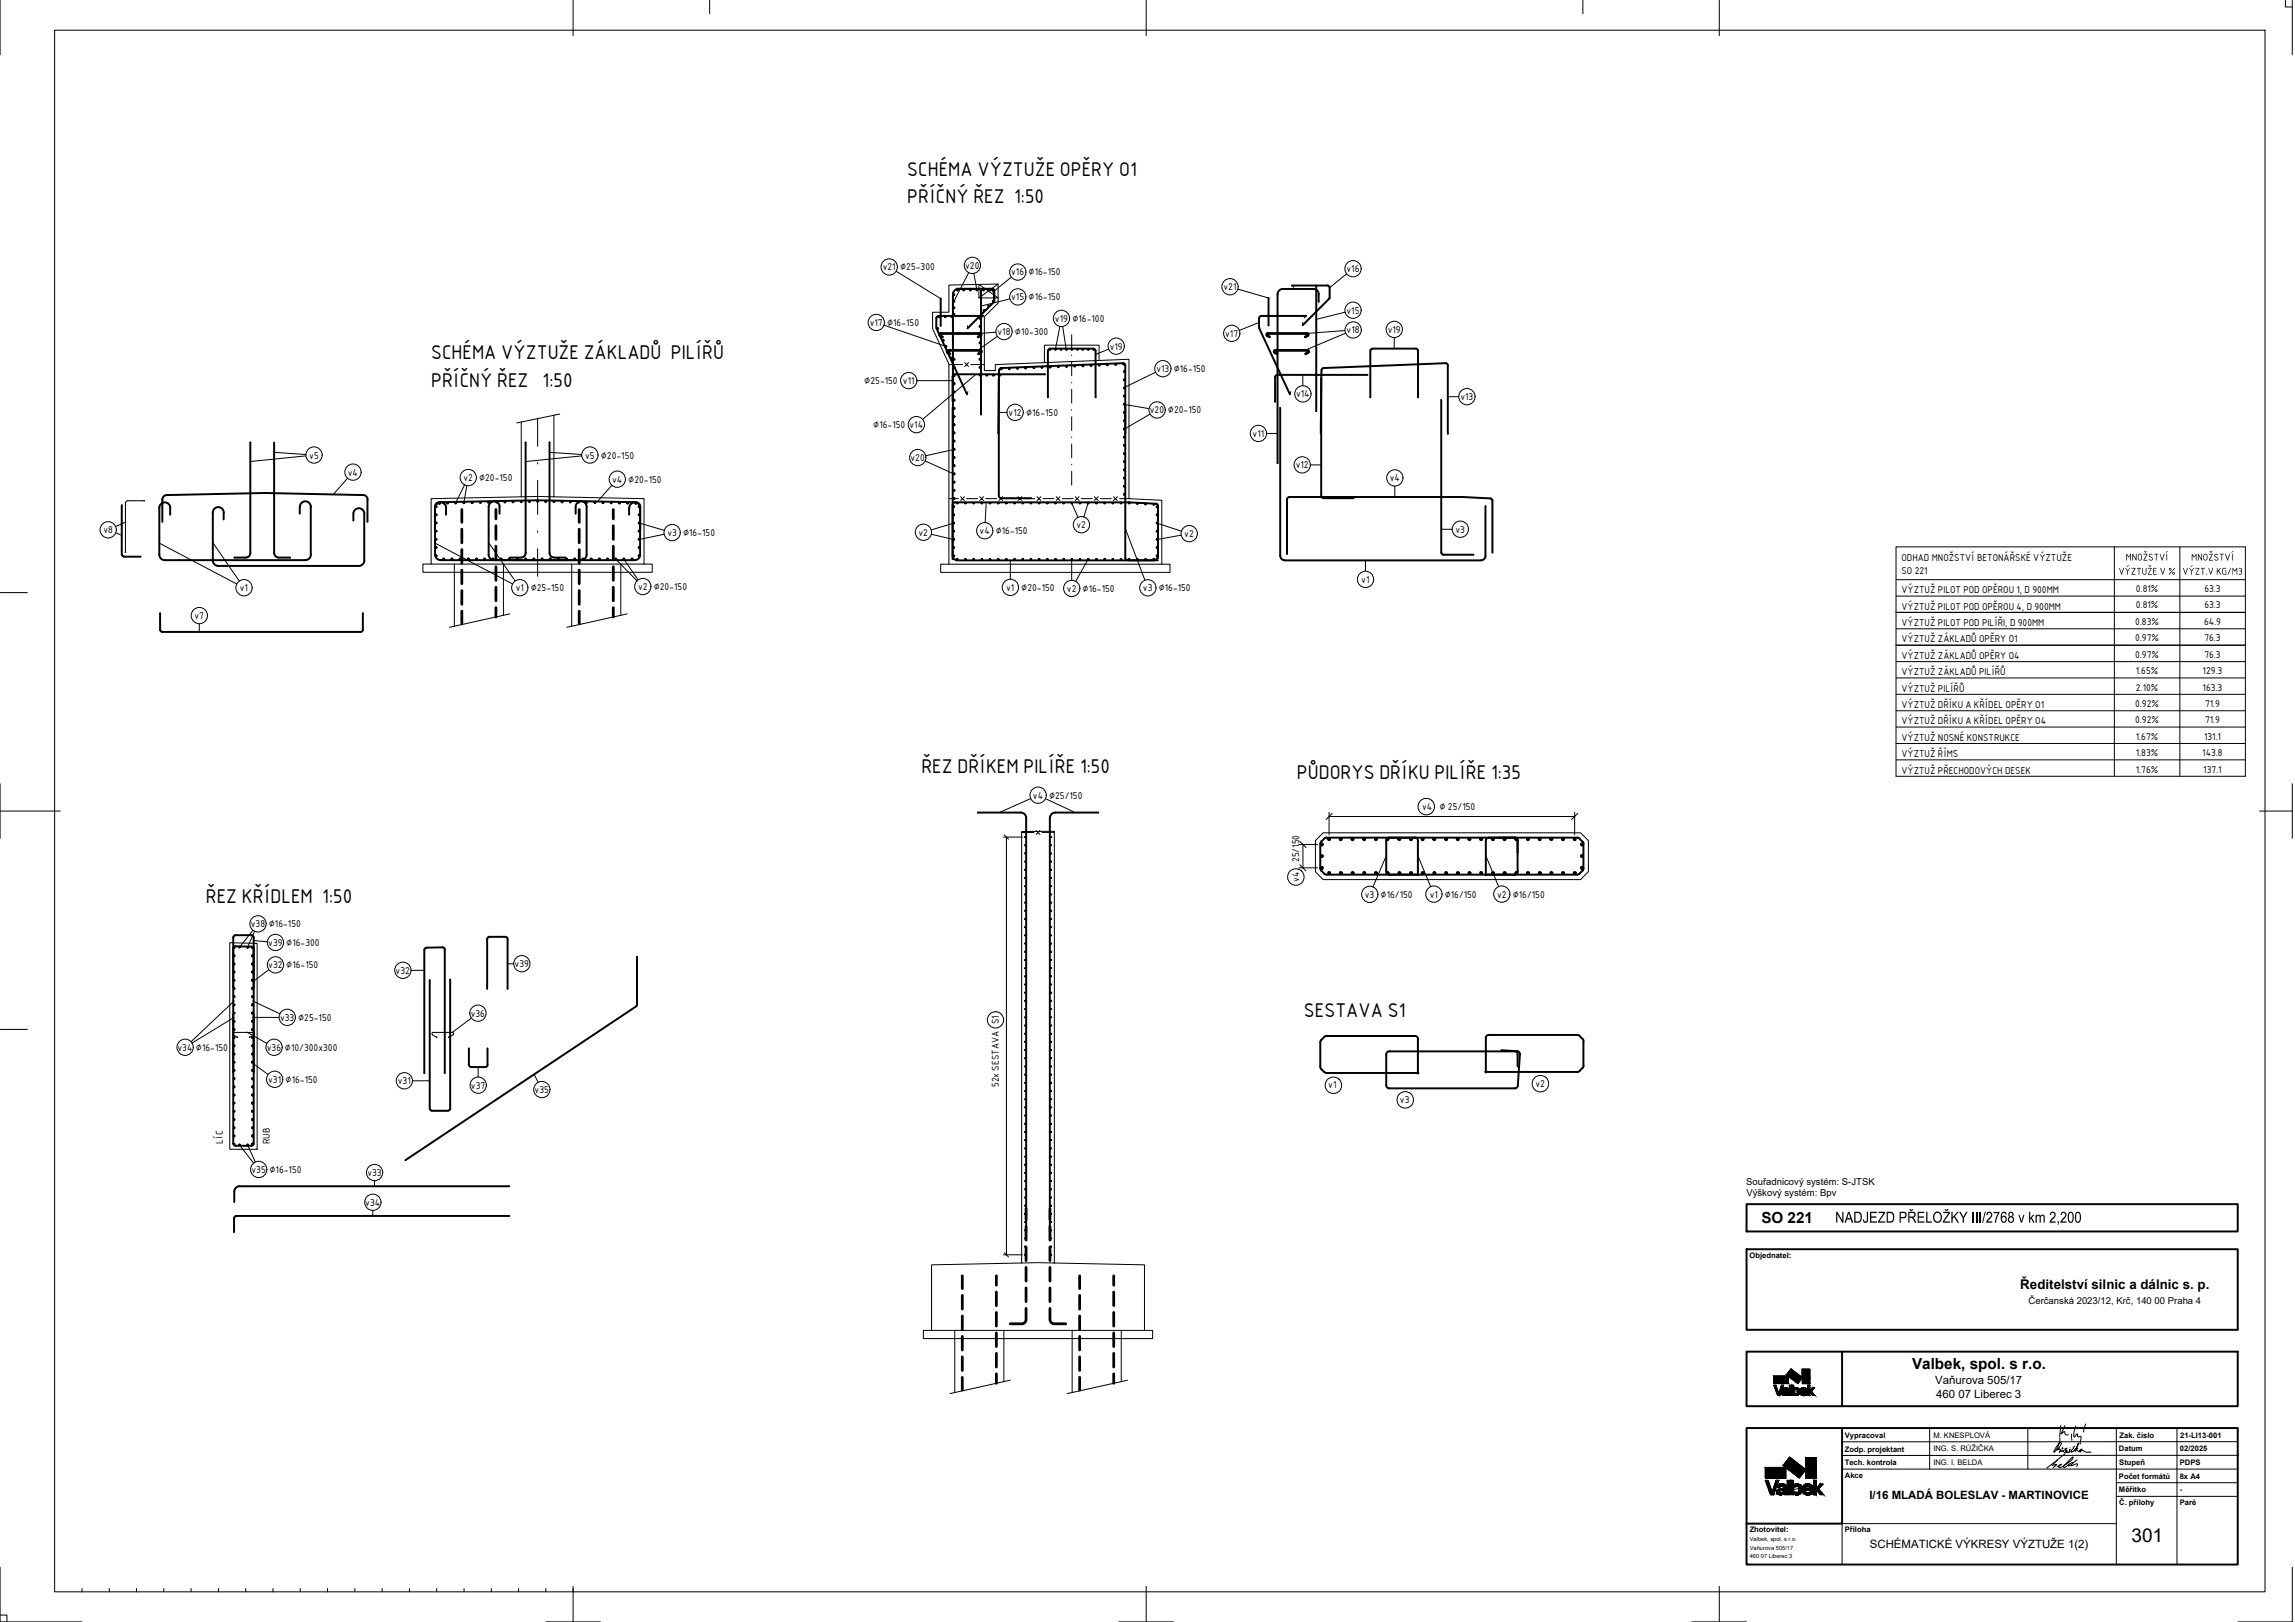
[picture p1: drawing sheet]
<svg xmlns="http://www.w3.org/2000/svg" width="841mm" height="594mm" viewBox="0 0 841 594" stroke-linecap="round" stroke-linejoin="round" font-family="sans-serif">
<defs><g id="words">
<g font-size="7">
<text x="332.5" y="64.5">SCHÉMA VÝZTUŽE OPĚRY O1</text>
<text x="332.5" y="74.5">PŘÍČNÝ ŘEZ 1:50</text>
<text x="158" y="131.7">SCHÉMA VÝZTUŽE ZÁKLADŮ PILÍŘŮ</text>
<text x="158" y="141.7">PŘÍČNÝ ŘEZ</text>
<text x="198.8" y="141.7">1:50</text>
<text x="337.7" y="283.2">ŘEZ DŘÍKEM PILÍŘE 1:50</text>
<text x="475.3" y="285.3">PŮDORYS DŘÍKU PILÍŘE 1:35</text>
<text x="75.4" y="330.6">ŘEZ KŘÍDLEM 1:50</text>
<text x="477.9" y="372.5">SESTAVA S1</text>
<text x="781.1" y="564.7">301</text>
</g>
<text font-size="6.2" x="672.5" y="447.8">NADJEZD PŘELOŽKY III/2768 v km 2,200</text>
<g font-size="5.6">
<text x="645.5" y="447.8">SO 221</text>
<text x="700.7" y="501.4">Valbek, spol. s r.o.</text>
</g>
<text font-size="4.9" x="740.4" y="472.2">Ředitelství silnic a dálnic s. p.</text>
<g font-size="4.3">
<text x="778.9" y="205.3">MNOŽSTVÍ</text>
<text x="802.9" y="205.3">MNOŽSTVÍ</text>
<text x="776.4" y="210.5">VÝZTUŽE V %</text>
<text x="799.8" y="210.5">VÝZT.V KG/M3</text>
</g>
<g font-size="4.2">
<text x="709.2" y="507">Vaňurova 505/17</text>
<text x="709.5" y="512">460 07 Liberec 3</text>
<text x="685.1" y="549">I/16 MLADÁ BOLESLAV - MARTINOVICE</text>
<text x="685.2" y="567">SCHÉMATICKÉ VÝKRESY VÝZTUŽE 1(2)</text>
</g>
<g font-size="3.5">
<text x="323.5" y="99">v21 ∅25-300</text>
<text x="353.7" y="98.5">v20</text>
<text x="370.5" y="100.9">v16 ∅16-150</text>
<text x="493.4" y="99.7">v16</text>
<text x="448.4" y="106.3">v21</text>
<text x="370.5" y="110">v15 ∅16-150</text>
<text x="318.7" y="119.4">v17 ∅16-150</text>
<text x="386.6" y="117.9">v19 ∅16-100</text>
<text x="493.4" y="114.9">v15</text>
<text x="365.5" y="122.7">v18 ∅10-300</text>
<text x="449" y="123.3">v17</text>
<text x="493.5" y="122.1">v18</text>
<text x="508.6" y="121.9">v19</text>
<text x="406.7" y="128">v19</text>
<text x="423.8" y="136.3">v13 ∅16-150</text>
<text x="316.7" y="140.6">∅25-150 v11</text>
<text x="474.9" y="145.6">v14</text>
<text x="535.2" y="146.5">v13</text>
<text x="369.6" y="152.3">v12 ∅16-150</text>
<text x="421.4" y="151.4">v20 ∅20-150</text>
<text x="320" y="156.8">∅16-150 v14</text>
<text x="459" y="160">v11</text>
<text x="113.3" y="168">v5</text>
<text x="214.4" y="168">v5 ∅20-150</text>
<text x="333.7" y="168.9">v20</text>
<text x="474.8" y="171.5">v12</text>
<text x="127.5" y="174.2">v4</text>
<text x="169.8" y="176.2">v2 ∅20-150</text>
<text x="224.3" y="176.8">v4 ∅20-150</text>
<text x="509.3" y="176.3">v4</text>
<text x="37.9" y="195.3">v8</text>
<text x="244.6" y="196.3">v3 ∅16-150</text>
<text x="336.6" y="196.2">v2</text>
<text x="359" y="195.7">v4 ∅16-150</text>
<text x="394.5" y="193.5">v2</text>
<text x="434" y="196.7">v2</text>
<text x="533.4" y="195.1">v3</text>
<text x="696.8" y="205.3">ODHAD MNOŽSTVÍ BETONÁŘSKÉ VÝZTUŽE</text>
<text x="498.9" y="213.5">v1</text>
<text x="696.8" y="210.3">SO 221</text>
<text x="87.9" y="216.5">v1</text>
<text x="189" y="216.5">v1</text>
<text x="194.5" y="216.5">∅25-150</text>
<text x="233.8" y="216.1">v2 ∅20-150</text>
<text x="368.7" y="216.4">v1</text>
<text x="374.2" y="216.4">∅20-150</text>
<text x="391" y="216.8">v2 ∅16-150</text>
<text x="418.8" y="216.5">v3 ∅16-150</text>
<text x="696.8" y="217.3">VÝZTUŽ PILOT POD OPĚROU 1, D 900MM</text>
<text x="782.7" y="216.8">0.81%</text>
<text x="807.8" y="216.8">63.3</text>
<text x="71.2" y="226.7">v7</text>
<text x="696.8" y="223.3">VÝZTUŽ PILOT POD OPĚROU 4, D 900MM</text>
<text x="782.7" y="222.8">0.81%</text>
<text x="807.8" y="222.8">63.3</text>
<text x="696.8" y="229.3">VÝZTUŽ PILOT POD PILÍŘI, D 900MM</text>
<text x="782.4" y="228.9">0.83%</text>
<text x="807.7" y="228.9">64.9</text>
<text x="696.8" y="235.3">VÝZTUŽ ZÁKLADŮ OPĚRY O1</text>
<text x="782.4" y="234.9">0.97%</text>
<text x="807.8" y="234.9">76.3</text>
<text x="696.8" y="241.3">VÝZTUŽ ZÁKLADŮ OPĚRY O4</text>
<text x="782.4" y="240.9">0.97%</text>
<text x="807.8" y="240.9">76.3</text>
<text x="696.8" y="247.3">VÝZTUŽ ZÁKLADŮ PILÍŘŮ</text>
<text x="782.7" y="246.9">1.65%</text>
<text x="807.2" y="246.9">129.3</text>
<text x="696.8" y="253.3">VÝZTUŽ PILÍŘŮ</text>
<text x="782.7" y="253">2.10%</text>
<text x="807.2" y="252.9">163.3</text>
<text x="696.8" y="259.3">VÝZTUŽ DŘÍKU A KŘÍDEL OPĚRY O1</text>
<text x="782.4" y="259">0.92%</text>
<text x="808.1" y="259">71.9</text>
<text x="696.8" y="265.3">VÝZTUŽ DŘÍKU A KŘÍDEL OPĚRY O4</text>
<text x="782.4" y="265">0.92%</text>
<text x="808.1" y="265">71.9</text>
<text x="696.8" y="271.3">VÝZTUŽ NOSNÉ KONSTRUKCE</text>
<text x="782.7" y="271">1.67%</text>
<text x="807.7" y="271">131.1</text>
<text x="696.8" y="277.3">VÝZTUŽ ŘÍMS</text>
<text x="782.7" y="277">1.83%</text>
<text x="807" y="277">143.8</text>
<text x="696.8" y="283.3">VÝZTUŽ PŘECHODOVÝCH DESEK</text>
<text x="782.7" y="283.1">1.76%</text>
<text x="807.4" y="283.1">137.1</text>
<text x="378.5" y="292.5">v4 ∅25/150</text>
<text x="521.1" y="296.7">v4</text>
<text x="527.5" y="296.7">∅ 25/150</text>
<text x="476" y="315.8" transform="rotate(-90 476 315.8)">25/150</text>
<text x="476" y="323" transform="rotate(-90 476 323)">v4</text>
<text x="500.2" y="328.9">v3 ∅16/150</text>
<text x="523.9" y="328.7">v1</text>
<text x="529.4" y="328.7">∅16/150</text>
<text x="548.6" y="328.7">v2 ∅16/150</text>
<text x="91.9" y="339.6">v38 ∅16-150</text>
<text x="98.3" y="346.5">v39 ∅16-300</text>
<text x="98.3" y="354.7">v32 ∅16-150</text>
<text x="145" y="356.6">v32</text>
<text x="188.6" y="354.2">v39</text>
<text x="102.6" y="373.9">v33 ∅25-150</text>
<text x="172.5" y="372.4">v36</text>
<text x="65.1" y="384.9">v34 ∅16-150</text>
<text x="97.8" y="384.9">v36 ∅10/300x300</text>
<text x="98.3" y="396.6">v31 ∅16-150</text>
<text x="145.8" y="397.1">v31</text>
<text x="172.6" y="398.7">v37</text>
<text x="195.9" y="400.3">v35</text>
<text x="366" y="398.2" transform="rotate(-90 366 398.2)">52x SESTAVA S1</text>
<text x="486.7" y="398.7">v1</text>
<text x="562.7" y="398.1">v2</text>
<text x="513" y="404">v3</text>
<text x="81.6" y="418.9" transform="rotate(-90 81.6 418.9)">LÍC</text>
<text x="98.9" y="419.2" transform="rotate(-90 98.9 419.2)">RUB</text>
<text x="92.2" y="429.6">v35 ∅16-150</text>
<text x="134.6" y="430.7">v33</text>
<text x="639.9" y="433.9">Souřadnicový systém: S-JTSK</text>
<text x="133.9" y="441.6">v34</text>
<text x="640" y="438">Výškový systém: Bpv</text>
<text x="743.4" y="477.8">Čerčanská 2023/12, Krč, 140 00 Praha 4</text>
</g>
<g font-size="2.8">
<text x="641.1" y="460.7">Objednatel:</text>
<text x="676.1" y="526.6">Vypracoval</text>
<text x="708.5" y="526.7">M. KNESPLOVÁ</text>
<text x="776.7" y="526.6">Zak. číslo</text>
<text x="798.9" y="526.6">21-LI13-001</text>
<text x="676" y="531.6">Zodp. projektant</text>
<text x="708.5" y="531.6">ING. S. RŮŽIČKA</text>
<text x="776.5" y="531.6">Datum</text>
<text x="798.9" y="531.5">02/2025</text>
<text x="676" y="536.6">Tech. kontrola</text>
<text x="708.5" y="536.6">ING. I. BELDA</text>
<text x="776.6" y="536.6">Stupeň</text>
<text x="798.8" y="536.6">PDPS</text>
<text x="676.1" y="541.2">Akce</text>
<text x="776.5" y="541.6">Počet formátů</text>
<text x="798.8" y="541.6">8x A4</text>
<text x="776.5" y="546.6">Měřítko</text>
<text x="776.6" y="551.2">Č. přílohy</text>
<text x="798.8" y="551.2">Paré</text>
<text x="798.8" y="546.6">-</text>
<text x="641.2" y="561.2">Zhotovitel:</text>
<text x="676" y="561.2">Příloha</text>
</g>
<g font-size="2.1">
<text x="641.2" y="564.5">Valbek, spol. s r.o.</text>
<text x="641.2" y="567.5">Vaňurova 505/17</text>
<text x="641.2" y="570.5">460 07 Liberec 3</text>
</g>
</g></defs>
<!-- layer: .0_popisy -->
<g fill="#fff" stroke="#fff" stroke-width=".37">
<path d="M158 124.2v8l107.3-8zM158 132.2l107.3-8v8z"/>
<path d="M158 134.2v8l51.8-8zM158 142.2l51.8-8v8z"/>
<path d="M77.9 414.1v4.8h4zM77.9 414.1h4v4.8z"/>
<path d="M96.1 413.1v6.1h3zM96.1 413.1h3v6.1z"/>
<path d="M75.4 323.1v8l53.7-8zM75.4 331.1l53.7-8v8z"/>
<path d="M332.5 57v8l84.1-8zM332.5 65l84.1-8v8z"/>
<path d="M332.5 67v8l50.2-8zM332.5 75l50.2-8v8z"/>
<path d="M337.7 275.7v8l69.1-8zM337.7 283.7l69.1-8v8z"/>
<path d="M475.3 277.8v8l82.1-8zM475.3 285.8l82.1-8v8z"/>
<path d="M477.9 373.1h154.8v-6.1zM477.9 367h154.8l-154.8 6.1z"/>
</g>
<!-- layer: .0_200 -->
<g fill="none" stroke="#000" stroke-width=".37">
<path d="M358.7 104.2l7.1 4.9h-7.1zM365.8 104l-7.1 5.1M347.7 133.5h5M353.5 134.2l.7-.7 .7 .7M353.5 132.8l.7 .7 .7-.7M355.7 133.5h5M392.7 122.6v5M392.7 130.1v.1M392.7 132.6v5M191 154.6v27.4M197 153.3v10.2M203 152.1v29.9"/>
<path d="M205.1 151.7l-15.7 3.2M392.7 140.1v.2M392.7 142.6v5M392.7 150v.3M392.7 152.7v5M197 169.4v.5M197 176v12.4M392.7 160v.2M392.7 162.7v5M392.7 170.1v.1M392.7 172.6v5.1M158 182.6a946.4 946.4 0 0 1 78 0v24h-78z"/>
<path d="M197 194.5v.5M347.7 182.6h3.5M352 181.9l.7 .7 .7-.7M352 183.3l.7-.7 .7 .7M354.2 182.6h4M359 181.9l.7 .7 .7-.7M359 183.3l.7-.7 .7 .7M361.2 182.6h4.1M366.1 181.9l.6 .7 .8-.7M366.1 183.3l.6-.7 .8 .7M368.3 182.6h3.9M373 181.9l.8 .7 .6-.7"/>
<path d="M373 183.3l.8-.7 .6 .7M375.2 182.6h4M380 181.9l.7 .7 .7-.7M380 183.3l.7-.7 .7 .7M382.2 182.6h4M387.1 181.9l.6 .7 .8-.7M387.1 183.3l.6-.7 .8 .7M389.3 182.6h3.9M394 181.9l.8 .7 .6-.7M394 183.3l.8-.7 .6 .7M396.2 182.6h4.1M401 181.9l.7 .7 .8-.7"/>
<path d="M401 183.3l.7-.7 .8 .7M403.2 182.6h4M408.1 181.9l.6 .7 .7-.7M408.1 183.3l.6-.7 .7 .7M410.3 182.6h3.4M158 206.6h-3v3h84v-3h-3M166.5 206.6v22.8M184.5 206.6v18.8M197 201v10.1M209.5 206.6v22.8M227.5 206.6v18.8M347.7 206.6h-3v3h84.1v-3h-3.1"/>
<path d="M186.8 224.8l-22.1 5M229.8 224.8l-22.1 5M378.9 304.9h-4.5M379.7 305.6l.7-.7 .7 .7M381.1 304.2l-.7 .7-.7-.7M386.4 304.9h-4.5M482 307.9l2.9-2.9h94.3l2.9 2.9v11.4l-2.9 2.9h-94.3l-2.9-2.9zM84.2 345.3l10 .2v75.4h-10zM374.4 462.6h12M341.4 487.3v-24l33-.7v-158l12-.1v158.1l33 .7v24h-81v3h84v-3h-3M349.9 487.3v22.7M367.9 487.3v18.7"/>
<path d="M392.9 487.3v22.7M410.9 487.3v18.7M370.2 505.5l-22.1 4.9M413.2 505.5l-22.1 4.9"/>
</g>
<!-- layer: .5_betonarska_vyztuz -->
<g fill="none" stroke="#000" stroke-width=".72">
<path d="M343.1 116.5v3.4M343.2 119.9l11.2 24.5M344.7 109.4v10M350.6 105.8h13l.6 .2 .2 .5M351.2 105.8h11.1M351.2 105.8l-1.4 .6-.6 1.4v61.8M359.5 105.8v46M360.3 115.7h-16.4l-.5 .2-.2 .6M362.3 105.8l1.4 .6 .6 1.4M364.3 107.8v2.7M364.4 106.6v3.5M364.4 110.1l-.2 .6-9.7 9.6"/>
<path d="M461.4 116.5v3.4M461.4 119.9l11.3 24.5M464.9 109.1v10.1M473.4 104.6h13.1l.7 .6v4.1l-9.8 9.8M478.6 115.7h-16.4l-.5 .2-.3 .6M482.3 104.6v46M483.2 110.5l.1-2.7-.3-1a1.87 1.87 0 0 0-1.8-1h-11l-1 .3-1 1.2v62.3M349.1 137.9v9M366 138.6v43.1M366.1 135.6l-.3 23.1M366.9 134.8l44.7-1.8 .7 .4 .1 71M366.9 134.8l-.5 .2-.3 .6"/>
<path d="M382.9 137.1h-33l-.5 .2-.3 .6M384 128.5v17M384.8 127.7h15.9l.6 .2 .2 .6M384.8 127.7l-.5 .2-.3 .6M401.5 128.5v17M467.3 138.1v9M484.2 138.6v43l.2 .6 .6 .2M501.1 137.3h-33l-.6 .2-.2 .6M502.2 128.5v17M502.2 128.5l.2-.6 .6-.2h15.9l.5 .2 .2 .6M519.6 128.5v17M349.1 149.4l.1 54.2a1.59 1.59 0 0 0 1.6 1.6"/>
<path d="M469.1 149.4l.1 54.2a1.59 1.59 0 0 0 1.6 1.6M484 158.7l.3-23.1 .5-.7 44.9-1.9 .6 .2 .3 .6v25M528.2 146.5l.1 56.2 .7 .5h11M91.7 162.1v40.5M100.5 162.1v40.5M192.6 162.1v40.5M201.4 162.1v40.5M44.6 185l.1 18.1 .2 .5 .5 .2M58.4 186a2.01 2.01 0 0 1 2-2 2.01 2.01 0 0 1 2 2M58.4 186v17.2M59.5 182.9v8.2M61 181.3a817.4 817.4 0 0 1 72.6 .1 1.59 1.59 0 0 1 1.1 1.5v8.2"/>
<path d="M61.1 181.3a1.59 1.59 0 0 0-1.6 1.6M62.4 186v2.5M82 190.3v-2.6a2.01 2.01 0 0 0-2-2 2.01 2.01 0 0 0-2 2.1v17.5l.3 1 1.2 .9 52 .1 1-.3a1.86 1.86 0 0 0 1-1.7v-17.1a2.01 2.01 0 0 0-2-2 2.01 2.01 0 0 0-2 2v2.5M109.9 185.6v2.5M109.9 185.6a2.01 2.01 0 0 1 2-2 2.01 2.01 0 0 1 2 2v17.6M159.5 186a2.01 2.01 0 0 1 2-2 2.01 2.01 0 0 1 2 2M163.4 186v2.5M183 188.1l.1-2.5a2.01 2.01 0 0 0-2-2 2.01 2.01 0 0 0-2 2v17.6M210.9 188.1v-2.5a2.01 2.01 0 0 1 2.1-2 2.01 2.01 0 0 1 2 2v17.6M230.5 186v2.5M230.6 186a2.01 2.01 0 0 1 2-2 2.01 2.01 0 0 1 2 2M234.6 186v17.2"/>
<path d="M234.6 193.8v-8.3a1.59 1.59 0 0 0-1.5-1.5l-36.1-.8-36 .8a1.59 1.59 0 0 0-1.6 1.5v17.7M349.1 184.8v20M366.1 181.6l.2 .6 .5 .2M366.8 182.5h11M413.7 184h-63.8l-.5 .2-.3 .6M413.7 184h.1M413.7 184l9.9 .5M423.6 184.5l.5 .2 .2 .5v19.2M471.6 182.9v20M485 182.5h11M536.2 182h-63.7l-.6 .3-.2 .5M536.2 182h.1"/>
<path d="M536.2 182l10 .6 .6 .4 .1 19.5M544.4 185.4v18.2a1.59 1.59 0 0 1-1.6 1.6M45.4 203.9h6.1M58.4 203.2l.6 1.4 1.4 .6h51.5M91.7 202.6a1.59 1.59 0 0 1-1.6 1.6h-4.2M100.5 202.6a1.59 1.59 0 0 0 1.6 1.6h4.2M113.9 203.2l-.6 1.4-1.4 .6M159.5 203.2l.6 1.4 1.4 .6M179.1 203.2l.6 1.4 1.4 .6M192.6 202.6a1.59 1.59 0 0 1-1.6 1.6h-4.2M201.4 202.6a1.59 1.59 0 0 0 1.6 1.6h4.2M215 203.2l-.6 1.4-1.4 .6"/>
<path d="M234.6 203.2l-.6 1.4-1.4 .6h-71.1M412.4 204.4l.2 .5 .6 .3M424.2 205.2h-73.5M424.3 203.6a1.59 1.59 0 0 1-1.5 1.6M470.7 205.2h72.1M58.7 224.6v6.1M133 224.6v6.1l-.3 .5-.5 .3h-72.7l-.6-.3-.2-.5M358.3 297.6h15.8l1.4 .6 .6 1.4-.1 151.8M402.5 297.6h-15.8l-1.4 .6-.6 1.4v151.8M485.3 307.1l-1.4 1.7-.1 9.3 .2 .5 1.3 1.4 .8 .4 92.2-.1 1.8-1.7 .2-.6v-9.2l-1.5-1.7M486.1 306.8h91.9M486.1 306.8l-.8 .3"/>
<path d="M509.2 306.8l-1 .4-.2 .7v11.3l.5 .9 .7 .3M518.5 306.8l.7 .2 .4 .9v12.7M545.7 306.8l-.7 .2-.5 .9v12.7M555 306.8l.7 .2 .5 .9M556.1 307.9v11.3M556.2 319.2l-.2 .7-1 .5M578 306.8l.8 .3M85.5 343.3v75.5l.2 .6 .6 .2M85.5 347.4l.2-.6 .6-.2 5.9 .1 .5 .3 .3 .5M85.5 343.3l.2-.5 .6-.3h5.9l.5 .3 .3 .5M93 343.3v75.5l-.3 .6-.5 .2M155.5 347.9v45.1"/>
<path d="M155.5 347.9l.3-.6 .5-.2 5.9-.1 .8 .6v45.4M157.5 359v47l.3 .6 .5 .2M165 358.8v47.2l-.3 .6-.5 .2M179.3 343.1h5.9l.8 .5v18.5M179.3 343.1l-.5 .3-.2 .5-.1 18.2M233.4 350.5v17.5M233 368.7l-84.4 56.2M233.4 368l-.3 .6M486.1 379.4h32.4M486.1 379.4l-.8 .3-1.3 1.4-.2 .6 .1 9.3 1.9 2h34M518.5 379.4l.7 .2 .4 1v12.6M545.6 379.1h32.4"/>
<path d="M545.7 379l-1 .5-.2 .7v12.7M578 379l.9 .4 1 1.1M171.8 384l.1 6.1 .2 .5 .6 .2M178.6 384v6.1l-.2 .5-.5 .2h-5.3M508 397.5l.2 .6 1 .5M508 386.2v11.3M509.1 385.1l45.9-.1 1 .5 .2 .7M509.2 385l-1 .5-.2 .7M550.2 384.7l5.7 .3M555.9 385l.7 .3 .4 .9-.8 11.4M556.1 386.2v4.4M556.3 397.5l-.3 .7-.9 .4h-46"/>
<path d="M580 380.5l.3 .8M580.3 381.4v8.9M580.3 390.3l-.3 .8-1.4 1.4-.6 .1h-33.7M86.3 419.7h5.9M158.3 406.8h5.9M186.6 434.5l-98.7-.1-1.1 .3-.9 1.2v4.3M85.8 446.2v5M186.6 445.4h-100l-.6 .2-.2 .5"/>
<circle cx="344" cy="116" r=".15"/>
<circle cx="346.4" cy="116" r=".15"/>
<circle cx="348.8" cy="116" r=".15"/>
<circle cx="349.6" cy="107.9" r=".15"/>
<circle cx="349.6" cy="112.7" r=".15"/>
<circle cx="349.6" cy="110.3" r=".15"/>
<circle cx="349.6" cy="115.1" r=".15"/>
<circle cx="350.8" cy="106.2" r=".15"/>
<circle cx="353.2" cy="106.2" r=".15"/>
<circle cx="355.6" cy="106.2" r=".15"/>
<circle cx="358" cy="106.2" r=".15"/>
<circle cx="359.1" cy="119.6" r=".19"/>
<circle cx="359.1" cy="116.6" r=".19"/>
<circle cx="360.4" cy="106.2" r=".15"/>
<circle cx="360.6" cy="113.8" r=".15"/>
<circle cx="362.3" cy="112.1" r=".15"/>
<circle cx="362.8" cy="106.2" r=".15"/>
<circle cx="364" cy="110.4" r=".15"/>
<circle cx="343.6" cy="120.3" r=".19"/>
<circle cx="344.6" cy="122.5" r=".19"/>
<circle cx="345.6" cy="124.6" r=".19"/>
<circle cx="346.6" cy="126.8" r=".19"/>
<circle cx="347.7" cy="129" r=".19"/>
<circle cx="348.7" cy="131.1" r=".19"/>
<circle cx="349.7" cy="137.6" r=".19"/>
<circle cx="349.7" cy="134.6" r=".19"/>
<circle cx="349.7" cy="131.6" r=".19"/>
<circle cx="359.1" cy="128.6" r=".19"/>
<circle cx="359.1" cy="122.6" r=".19"/>
<circle cx="359.1" cy="125.6" r=".19"/>
<circle cx="359.1" cy="134.6" r=".19"/>
<circle cx="359.1" cy="131.6" r=".19"/>
<circle cx="359.2" cy="137.4" r=".19"/>
<circle cx="361.6" cy="137.4" r=".19"/>
<circle cx="364" cy="137.4" r=".19"/>
<circle cx="366.4" cy="137.4" r=".19"/>
<circle cx="366.9" cy="135.1" r=".19"/>
<circle cx="369.9" cy="135" r=".19"/>
<circle cx="372.9" cy="134.9" r=".19"/>
<circle cx="375.9" cy="134.8" r=".19"/>
<circle cx="378.9" cy="134.7" r=".19"/>
<circle cx="381.9" cy="134.5" r=".19"/>
<circle cx="384.7" cy="128" r=".15"/>
<circle cx="384.9" cy="134.4" r=".19"/>
<circle cx="386.8" cy="128" r=".15"/>
<circle cx="387.9" cy="134.3" r=".19"/>
<circle cx="388.8" cy="128" r=".15"/>
<circle cx="390.8" cy="128" r=".15"/>
<circle cx="390.9" cy="134.2" r=".19"/>
<circle cx="392.7" cy="128" r=".15"/>
<circle cx="393.9" cy="134.1" r=".19"/>
<circle cx="394.8" cy="128" r=".15"/>
<circle cx="396.8" cy="128" r=".15"/>
<circle cx="396.9" cy="134" r=".19"/>
<circle cx="398.8" cy="128" r=".15"/>
<circle cx="399.9" cy="133.9" r=".19"/>
<circle cx="400.7" cy="128" r=".15"/>
<circle cx="402.9" cy="133.7" r=".19"/>
<circle cx="405.9" cy="133.6" r=".19"/>
<circle cx="408.9" cy="133.5" r=".19"/>
<circle cx="411.9" cy="133.4" r=".19"/>
<circle cx="412.1" cy="139.1" r=".19"/>
<circle cx="412.1" cy="136.1" r=".19"/>
<circle cx="349.7" cy="158.6" r=".19"/>
<circle cx="349.7" cy="140.6" r=".19"/>
<circle cx="349.7" cy="152.6" r=".19"/>
<circle cx="349.7" cy="146.6" r=".19"/>
<circle cx="349.7" cy="155.6" r=".19"/>
<circle cx="349.7" cy="143.6" r=".19"/>
<circle cx="349.7" cy="149.6" r=".19"/>
<circle cx="412.1" cy="157.1" r=".19"/>
<circle cx="412.1" cy="154.1" r=".19"/>
<circle cx="412.1" cy="151.1" r=".19"/>
<circle cx="412.1" cy="145.1" r=".19"/>
<circle cx="412.1" cy="148.1" r=".19"/>
<circle cx="412.1" cy="142.1" r=".19"/>
<circle cx="349.7" cy="173.6" r=".19"/>
<circle cx="349.7" cy="179.6" r=".19"/>
<circle cx="349.7" cy="176.6" r=".19"/>
<circle cx="349.7" cy="167.6" r=".19"/>
<circle cx="349.7" cy="170.6" r=".19"/>
<circle cx="349.7" cy="164.6" r=".19"/>
<circle cx="349.7" cy="161.6" r=".19"/>
<circle cx="412.1" cy="172.1" r=".19"/>
<circle cx="412.1" cy="175.1" r=".19"/>
<circle cx="412.1" cy="166.2" r=".19"/>
<circle cx="412.1" cy="163.1" r=".19"/>
<circle cx="412.1" cy="160.1" r=".19"/>
<circle cx="412.1" cy="178.1" r=".19"/>
<circle cx="412.1" cy="169.1" r=".19"/>
<circle cx="159.9" cy="188.6" r=".15"/>
<circle cx="159.9" cy="194.6" r=".15"/>
<circle cx="159.9" cy="197.6" r=".15"/>
<circle cx="159.9" cy="185.6" r=".15"/>
<circle cx="159.9" cy="191.6" r=".15"/>
<circle cx="161" cy="184.4" r=".19"/>
<circle cx="164" cy="184.3" r=".19"/>
<circle cx="167" cy="184.2" r=".19"/>
<circle cx="170" cy="184.1" r=".19"/>
<circle cx="173" cy="184.1" r=".19"/>
<circle cx="176" cy="184" r=".19"/>
<circle cx="179" cy="184" r=".19"/>
<circle cx="182" cy="183.9" r=".19"/>
<circle cx="185" cy="183.8" r=".19"/>
<circle cx="188" cy="183.8" r=".19"/>
<circle cx="191" cy="183.7" r=".19"/>
<circle cx="194" cy="183.7" r=".19"/>
<circle cx="197" cy="183.6" r=".19"/>
<circle cx="200" cy="183.7" r=".19"/>
<circle cx="203" cy="183.7" r=".19"/>
<circle cx="206" cy="183.8" r=".19"/>
<circle cx="209" cy="183.8" r=".19"/>
<circle cx="212" cy="183.9" r=".19"/>
<circle cx="215" cy="184" r=".19"/>
<circle cx="218" cy="184" r=".19"/>
<circle cx="221" cy="184.1" r=".19"/>
<circle cx="224" cy="184.1" r=".19"/>
<circle cx="227" cy="184.2" r=".19"/>
<circle cx="230" cy="184.3" r=".19"/>
<circle cx="233" cy="184.4" r=".19"/>
<circle cx="234.2" cy="194.6" r=".15"/>
<circle cx="234.2" cy="188.6" r=".15"/>
<circle cx="234.2" cy="197.6" r=".15"/>
<circle cx="234.2" cy="185.6" r=".15"/>
<circle cx="234.2" cy="191.6" r=".15"/>
<circle cx="349.5" cy="194.6" r=".15"/>
<circle cx="349.5" cy="191.6" r=".15"/>
<circle cx="349.5" cy="188.6" r=".15"/>
<circle cx="349.5" cy="197.6" r=".15"/>
<circle cx="349.5" cy="185.6" r=".15"/>
<circle cx="349.7" cy="182.6" r=".19"/>
<circle cx="350.8" cy="184.3" r=".15"/>
<circle cx="353.8" cy="184.3" r=".15"/>
<circle cx="356.8" cy="184.3" r=".15"/>
<circle cx="359.8" cy="184.3" r=".15"/>
<circle cx="362.8" cy="184.3" r=".15"/>
<circle cx="365.8" cy="184.3" r=".15"/>
<circle cx="368.7" cy="184.3" r=".15"/>
<circle cx="371.8" cy="184.3" r=".15"/>
<circle cx="374.8" cy="184.3" r=".15"/>
<circle cx="377.8" cy="184.3" r=".15"/>
<circle cx="380.8" cy="184.3" r=".15"/>
<circle cx="383.8" cy="184.3" r=".15"/>
<circle cx="386.8" cy="184.3" r=".15"/>
<circle cx="389.8" cy="184.3" r=".15"/>
<circle cx="392.7" cy="184.3" r=".15"/>
<circle cx="395.8" cy="184.3" r=".15"/>
<circle cx="398.8" cy="184.3" r=".15"/>
<circle cx="401.8" cy="184.3" r=".15"/>
<circle cx="404.8" cy="184.3" r=".15"/>
<circle cx="407.8" cy="184.3" r=".15"/>
<circle cx="410.8" cy="184.3" r=".15"/>
<circle cx="412.1" cy="181.1" r=".19"/>
<circle cx="413.8" cy="184.3" r=".15"/>
<circle cx="416.8" cy="184.4" r=".15"/>
<circle cx="419.8" cy="184.6" r=".15"/>
<circle cx="422.8" cy="184.7" r=".15"/>
<circle cx="424" cy="185.6" r=".15"/>
<circle cx="424" cy="197.6" r=".15"/>
<circle cx="424" cy="191.6" r=".15"/>
<circle cx="424" cy="194.6" r=".15"/>
<circle cx="424" cy="188.6" r=".15"/>
<circle cx="159.9" cy="200.6" r=".15"/>
<circle cx="159.9" cy="203.6" r=".15"/>
<circle cx="162.6" cy="204.7" r=".19"/>
<circle cx="165.6" cy="204.7" r=".19"/>
<circle cx="168.6" cy="204.7" r=".19"/>
<circle cx="171.6" cy="204.7" r=".19"/>
<circle cx="174.6" cy="204.7" r=".19"/>
<circle cx="177.6" cy="204.7" r=".19"/>
<circle cx="180.6" cy="204.7" r=".19"/>
<circle cx="183.6" cy="204.7" r=".19"/>
<circle cx="186.6" cy="204.7" r=".19"/>
<circle cx="189.6" cy="204.7" r=".19"/>
<circle cx="192.6" cy="204.7" r=".19"/>
<circle cx="195.6" cy="204.7" r=".19"/>
<circle cx="198.6" cy="204.7" r=".19"/>
<circle cx="201.6" cy="204.7" r=".19"/>
<circle cx="204.6" cy="204.7" r=".19"/>
<circle cx="207.6" cy="204.7" r=".19"/>
<circle cx="210.6" cy="204.7" r=".19"/>
<circle cx="213.6" cy="204.7" r=".19"/>
<circle cx="216.6" cy="204.7" r=".19"/>
<circle cx="219.6" cy="204.7" r=".19"/>
<circle cx="222.6" cy="204.7" r=".19"/>
<circle cx="225.6" cy="204.7" r=".19"/>
<circle cx="228.6" cy="204.7" r=".19"/>
<circle cx="231.6" cy="204.7" r=".19"/>
<circle cx="234.2" cy="203.6" r=".15"/>
<circle cx="234.2" cy="200.6" r=".15"/>
<circle cx="349.5" cy="203.6" r=".15"/>
<circle cx="349.5" cy="200.6" r=".15"/>
<circle cx="350.8" cy="204.8" r=".15"/>
<circle cx="353.8" cy="204.8" r=".15"/>
<circle cx="356.8" cy="204.8" r=".15"/>
<circle cx="359.8" cy="204.8" r=".15"/>
<circle cx="362.8" cy="204.8" r=".15"/>
<circle cx="365.8" cy="204.8" r=".15"/>
<circle cx="368.7" cy="204.8" r=".15"/>
<circle cx="371.8" cy="204.8" r=".15"/>
<circle cx="374.8" cy="204.8" r=".15"/>
<circle cx="377.8" cy="204.8" r=".15"/>
<circle cx="380.8" cy="204.8" r=".15"/>
<circle cx="383.8" cy="204.8" r=".15"/>
<circle cx="386.8" cy="204.8" r=".15"/>
<circle cx="389.8" cy="204.8" r=".15"/>
<circle cx="392.7" cy="204.8" r=".15"/>
<circle cx="395.8" cy="204.8" r=".15"/>
<circle cx="398.8" cy="204.8" r=".15"/>
<circle cx="401.8" cy="204.8" r=".15"/>
<circle cx="404.8" cy="204.8" r=".15"/>
<circle cx="407.8" cy="204.8" r=".15"/>
<circle cx="410.8" cy="204.8" r=".15"/>
<circle cx="413.7" cy="204.8" r=".15"/>
<circle cx="416.8" cy="204.8" r=".15"/>
<circle cx="419.8" cy="204.8" r=".15"/>
<circle cx="422.8" cy="204.8" r=".15"/>
<circle cx="424" cy="203.6" r=".15"/>
<circle cx="424" cy="200.6" r=".15"/>
<circle cx="484.4" cy="317.8" r=".36"/>
<circle cx="484.4" cy="309.3" r=".36"/>
<circle cx="484.4" cy="313.6" r=".36"/>
<circle cx="487.1" cy="319.7" r=".36"/>
<circle cx="487.1" cy="307.4" r=".36"/>
<circle cx="491.3" cy="319.7" r=".36"/>
<circle cx="491.3" cy="307.4" r=".36"/>
<circle cx="495.7" cy="319.7" r=".36"/>
<circle cx="495.7" cy="307.4" r=".36"/>
<circle cx="499.9" cy="319.7" r=".36"/>
<circle cx="499.9" cy="307.4" r=".36"/>
<circle cx="504.2" cy="319.7" r=".36"/>
<circle cx="504.2" cy="307.4" r=".36"/>
<circle cx="508.5" cy="319.7" r=".36"/>
<circle cx="508.5" cy="307.4" r=".36"/>
<circle cx="512.8" cy="319.7" r=".36"/>
<circle cx="512.8" cy="307.4" r=".36"/>
<circle cx="517.1" cy="319.7" r=".36"/>
<circle cx="517.1" cy="307.4" r=".36"/>
<circle cx="521.4" cy="319.7" r=".36"/>
<circle cx="521.4" cy="307.4" r=".36"/>
<circle cx="525.6" cy="319.7" r=".36"/>
<circle cx="525.6" cy="307.4" r=".36"/>
<circle cx="529.9" cy="319.7" r=".36"/>
<circle cx="529.9" cy="307.4" r=".36"/>
<circle cx="534.2" cy="319.7" r=".36"/>
<circle cx="534.2" cy="307.4" r=".36"/>
<circle cx="538.5" cy="319.7" r=".36"/>
<circle cx="538.5" cy="307.4" r=".36"/>
<circle cx="542.8" cy="319.7" r=".36"/>
<circle cx="542.8" cy="307.4" r=".36"/>
<circle cx="547.1" cy="319.7" r=".36"/>
<circle cx="547.1" cy="307.4" r=".36"/>
<circle cx="551.4" cy="319.7" r=".36"/>
<circle cx="551.4" cy="307.4" r=".36"/>
<circle cx="555.6" cy="319.7" r=".36"/>
<circle cx="555.6" cy="307.4" r=".36"/>
<circle cx="559.9" cy="319.7" r=".36"/>
<circle cx="559.9" cy="307.4" r=".36"/>
<circle cx="564.2" cy="319.7" r=".36"/>
<circle cx="564.2" cy="307.4" r=".36"/>
<circle cx="568.5" cy="319.7" r=".36"/>
<circle cx="568.5" cy="307.4" r=".36"/>
<circle cx="572.8" cy="319.7" r=".36"/>
<circle cx="572.8" cy="307.4" r=".36"/>
<circle cx="577.1" cy="319.7" r=".36"/>
<circle cx="577.1" cy="307.4" r=".36"/>
<circle cx="579.7" cy="317.8" r=".36"/>
<circle cx="579.7" cy="309.3" r=".36"/>
<circle cx="579.7" cy="313.6" r=".36"/>
<circle cx="85.8" cy="359.1" r=".15"/>
<circle cx="85.8" cy="356.1" r=".15"/>
<circle cx="85.8" cy="350.1" r=".15"/>
<circle cx="85.8" cy="353.1" r=".15"/>
<circle cx="85.8" cy="347.1" r=".15"/>
<circle cx="87.7" cy="346.9" r=".15"/>
<circle cx="90.7" cy="347" r=".15"/>
<circle cx="92.6" cy="350.1" r=".23"/>
<circle cx="92.6" cy="359.1" r=".23"/>
<circle cx="92.6" cy="356.1" r=".23"/>
<circle cx="92.6" cy="347.1" r=".23"/>
<circle cx="92.6" cy="353.1" r=".23"/>
<circle cx="85.8" cy="371.1" r=".15"/>
<circle cx="85.8" cy="374.1" r=".15"/>
<circle cx="85.8" cy="362.1" r=".15"/>
<circle cx="85.8" cy="377.1" r=".15"/>
<circle cx="85.8" cy="365.1" r=".15"/>
<circle cx="85.8" cy="368.1" r=".15"/>
<circle cx="92.6" cy="371.1" r=".23"/>
<circle cx="92.6" cy="365.1" r=".23"/>
<circle cx="92.6" cy="374.1" r=".23"/>
<circle cx="92.6" cy="368.1" r=".23"/>
<circle cx="92.6" cy="377.1" r=".23"/>
<circle cx="92.6" cy="362.1" r=".23"/>
<circle cx="85.8" cy="398.1" r=".15"/>
<circle cx="85.8" cy="395.1" r=".15"/>
<circle cx="85.8" cy="389.1" r=".15"/>
<circle cx="85.8" cy="386.1" r=".15"/>
<circle cx="85.8" cy="392.1" r=".15"/>
<circle cx="85.8" cy="383.1" r=".15"/>
<circle cx="85.8" cy="380.1" r=".15"/>
<circle cx="92.6" cy="398.1" r=".23"/>
<circle cx="92.6" cy="392.1" r=".23"/>
<circle cx="92.6" cy="395.1" r=".23"/>
<circle cx="92.6" cy="389.1" r=".23"/>
<circle cx="92.6" cy="386.1" r=".23"/>
<circle cx="92.6" cy="383.1" r=".23"/>
<circle cx="92.6" cy="380.1" r=".23"/>
<circle cx="85.8" cy="407.1" r=".15"/>
<circle cx="85.8" cy="410.1" r=".15"/>
<circle cx="85.8" cy="401.1" r=".15"/>
<circle cx="85.8" cy="419.1" r=".15"/>
<circle cx="85.8" cy="404.1" r=".15"/>
<circle cx="85.8" cy="416.1" r=".15"/>
<circle cx="85.8" cy="413.1" r=".15"/>
<circle cx="87.7" cy="419.3" r=".15"/>
<circle cx="90.7" cy="419.3" r=".15"/>
<circle cx="92.6" cy="419.1" r=".23"/>
<circle cx="92.6" cy="401.1" r=".23"/>
<circle cx="92.6" cy="407.1" r=".23"/>
<circle cx="92.6" cy="404.1" r=".23"/>
<circle cx="92.6" cy="410.1" r=".23"/>
<circle cx="92.6" cy="416.1" r=".23"/>
<circle cx="92.6" cy="413.1" r=".23"/>
</g>
<g fill="#000" stroke="#000" stroke-width=".37">
<circle cx="344.7" cy="109.4" r=".12"/>
<circle cx="344.7" cy="119.3" r=".12"/>
<circle cx="359.5" cy="105.8" r=".12"/>
<circle cx="364.3" cy="110.5" r=".12"/>
<circle cx="464.9" cy="109.1" r=".12"/>
<circle cx="464.9" cy="119.2" r=".12"/>
<circle cx="482.3" cy="104.6" r=".12"/>
<circle cx="483.2" cy="110.5" r=".12"/>
<circle cx="366" cy="138.6" r=".12"/>
<circle cx="383" cy="137.1" r=".12"/>
<circle cx="484.2" cy="138.6" r=".12"/>
<circle cx="501.1" cy="137.3" r=".12"/>
<circle cx="349.1" cy="149.4" r=".12"/>
<circle cx="359.5" cy="151.8" r=".12"/>
<circle cx="365.8" cy="158.7" r=".12"/>
<circle cx="384" cy="145.5" r=".12"/>
<circle cx="401.5" cy="145.5" r=".12"/>
<circle cx="412.4" cy="148.6" r=".12"/>
<circle cx="412.4" cy="158.8" r=".12"/>
<circle cx="467.3" cy="147.1" r=".12"/>
<circle cx="469.1" cy="149.4" r=".12"/>
<circle cx="482.3" cy="150.6" r=".12"/>
<circle cx="484" cy="158.7" r=".12"/>
<circle cx="502.2" cy="145.5" r=".12"/>
<circle cx="519.6" cy="145.5" r=".12"/>
<circle cx="528.2" cy="146.5" r=".12"/>
<circle cx="530.6" cy="158.8" r=".12"/>
<circle cx="91.7" cy="162.1" r=".12"/>
<circle cx="192.6" cy="162.1" r=".12"/>
<circle cx="201.4" cy="162.1" r=".12"/>
<circle cx="349.2" cy="169.6" r=".12"/>
<circle cx="468.2" cy="169.6" r=".12"/>
<circle cx="52.8" cy="183.4" r=".12"/>
<circle cx="377.8" cy="182.5" r=".12"/>
<circle cx="424.4" cy="185.4" r=".12"/>
<circle cx="496" cy="182.5" r=".12"/>
<circle cx="544.4" cy="185.4" r=".12"/>
<circle cx="46" cy="202.2" r=".12"/>
<circle cx="51.5" cy="203.9" r=".12"/>
<circle cx="85.9" cy="204.2" r=".12"/>
<circle cx="106.3" cy="204.2" r=".12"/>
<circle cx="186.8" cy="204.2" r=".12"/>
<circle cx="207.2" cy="204.2" r=".12"/>
<circle cx="424.2" cy="205.2" r=".12"/>
<circle cx="540" cy="203.2" r=".12"/>
<circle cx="58.7" cy="224.6" r=".12"/>
<circle cx="133" cy="224.6" r=".12"/>
<circle cx="358.3" cy="297.6" r=".12"/>
<circle cx="402.5" cy="297.6" r=".12"/>
<circle cx="165" cy="358.8" r=".12"/>
<circle cx="233.4" cy="350.5" r=".12"/>
<circle cx="85.5" cy="371.8" r=".12"/>
<circle cx="85.5" cy="361.6" r=".12"/>
<circle cx="87" cy="379.9" r=".12"/>
<circle cx="91.5" cy="379.9" r=".12"/>
<circle cx="93" cy="361.6" r=".12"/>
<circle cx="93" cy="371.6" r=".12"/>
<circle cx="160" cy="379.9" r=".12"/>
<circle cx="164.5" cy="379.9" r=".12"/>
<circle cx="178.5" cy="362.1" r=".12"/>
<circle cx="186" cy="362.1" r=".12"/>
<circle cx="85.5" cy="392.6" r=".12"/>
<circle cx="93" cy="392.6" r=".12"/>
<circle cx="155.5" cy="393" r=".12"/>
<circle cx="163" cy="393" r=".12"/>
<circle cx="171.8" cy="384" r=".12"/>
<circle cx="178.6" cy="384" r=".12"/>
<circle cx="148.6" cy="424.9" r=".12"/>
<circle cx="186.6" cy="434.5" r=".12"/>
<circle cx="85.8" cy="451.2" r=".12"/>
<circle cx="85.9" cy="440.2" r=".12"/>
<circle cx="186.6" cy="445.4" r=".12"/>
<circle cx="376.1" cy="451.4" r=".12"/>
<circle cx="384.7" cy="451.4" r=".12"/>
</g>
<!-- layer: .0_popisy -->
<g fill="none" stroke="#000" stroke-width=".37">
<path d="M328.4 99.4l16.3 10M355 99.9l-5.4 10.4M323.9 119.1l22.3 7.6M356.9 100.2l1.1 6.1M370 109.5l-10.5 2.6M370.6 101.5l-6.2 5.1M388.4 119.6l-1.6 8.4M389.4 119.6l1.3 8.4M453.6 105.9l11.3 3.2M461.4 118.1l-7.2 2.9M492.9 114.4l-10.6 2.6M493.4 100.3l-6.1 5.1"/>
<path d="M336 139.4h13.2M357.4 137.3l-19.3 16.3M364.9 121.7l-6.4 .4M365.5 123.2l-7.2 5.1M406.2 127.9l-4.7 1.9M423.4 136.4l-10.9 5.3M477.4 137.3v4M492.8 121.1l-14.4 1M493.1 122.1l-14.9 6.2M510.9 123.7v4M366 151.1h3M412 148.1l9 1.6"/>
<path d="M421.4 151.7l-9.4 5.5M464.1 158.8h4.1M530.6 145.3h3.9M100.3 165.7l11.8 .8M112.1 167l-20.6 2.1M127.3 175.2l-5.2 5.9M170.2 177.6l-3.2 6.6M171.1 177.9l-1.1 6.3M201.4 165.7l11.7 .8M213.2 167l-20.6 2.1M224.2 177.8l-5.2 5.9M339 168.8l10.6 4.8"/>
<path d="M349.6 164.6l-10.4 2.3M480.2 170.3h4M511.1 178.1v3.9M42.4 195.2l2.2 .9M46 191.2l-3.6 1.6M58.4 198.9l28.3 15M78 198.7l9.7 14.1M159.4 198.9l28.4 15M179.1 198.7l9.7 14.1M234.3 191.6l9.1 2.6M243.4 195.7l-9.1 1.9M341.3 195.7l8.2 1.9"/>
<path d="M349.5 191.6l-8.3 2.5M361.4 184l-.4 7.4M392.7 184.3l2.4 5.2M398.7 184.3l-1.5 5.1M412.5 193.9l7.1 18.6M424 191.6l8.9 2.9M432.8 196l-8.8 1.6M528.2 193.9h3.9M225.6 204.7l7.8 8M228.6 204.7l5.2 7.7M370.2 205.2v6.9M392.7 204.9v7.6"/>
<path d="M398.7 204.9l-4.5 8M500.4 205.2v4M694.8 200.3h128v84h-128zM694.8 218.3h128M694.8 212.3h128M774.8 200.3v84M798.8 200.3v84M73 228.5v3M694.8 236.3h128M694.8 230.3h128M822.8 224.3h-128h128M694.8 242.3h128"/>
<path d="M694.8 248.3h128M694.8 254.3h128M694.8 266.3h128M694.8 260.3h128M694.8 272.3h128M694.8 278.3h128M377.7 292.5l-11.5 5.1M383.2 292.5l10.3 4.9M507.7 314l-4.6 10.8M519.9 314l4.4 10.7M544.7 314l4.5 10.7M92.7 340.8l-5 6.2"/>
<path d="M93 344.5l4.9 .4M93.3 341.1l-2.6 5.8M98.5 355.2l-5.5 4.1M150.6 355.4h4.9M188.2 353h-2.2M85.8 372.6l-15.4 9.4M85.8 366.6l-15.8 15M90.4 378l7.4 4.2M92.6 372.6h9.6M92.6 366.6l9.9 4.7M172.7 372.9l-7 5.2M93 389.7l5.2 3.8"/>
<path d="M157.5 395.8l-6.3 .1M175.2 390.8v3.7M195.7 393.5l1.5 2.9M87.7 419.3l5.2 6.7M90.7 419.3l2.9 6.3M137.2 432.4v2.1M136.6 443.4v2"/>
<circle cx="325.9" cy="97.8" r="2.98"/>
<circle cx="356.3" cy="97.2" r="2.98"/>
<circle cx="373" cy="99.6" r="2.98"/>
<circle cx="495.8" cy="98.4" r="2.98"/>
<circle cx="321.1" cy="118.1" r="2.98"/>
<circle cx="373" cy="108.7" r="2.98"/>
<circle cx="389" cy="116.6" r="2.98"/>
<circle cx="450.7" cy="105" r="2.98"/>
<circle cx="495.8" cy="113.6" r="2.98"/>
<circle cx="333" cy="139.4" r="2.98"/>
<circle cx="367.9" cy="121.4" r="2.98"/>
<circle cx="409" cy="126.8" r="2.98"/>
<circle cx="426.1" cy="135" r="2.98"/>
<circle cx="451.4" cy="122.1" r="2.98"/>
<circle cx="495.9" cy="120.9" r="2.98"/>
<circle cx="510.9" cy="120.6" r="2.98"/>
<circle cx="335.8" cy="155.5" r="2.98"/>
<circle cx="372" cy="151" r="2.98"/>
<circle cx="424" cy="150.1" r="2.98"/>
<circle cx="461.2" cy="158.7" r="2.98"/>
<circle cx="477.5" cy="144.3" r="2.98"/>
<circle cx="537.6" cy="145.3" r="2.98"/>
<circle cx="115.1" cy="166.7" r="2.98"/>
<circle cx="129.3" cy="172.9" r="2.98"/>
<circle cx="171.6" cy="174.9" r="2.98"/>
<circle cx="216.2" cy="166.7" r="2.98"/>
<circle cx="226.2" cy="175.5" r="2.98"/>
<circle cx="336.3" cy="167.6" r="2.98"/>
<circle cx="477.2" cy="170.3" r="2.98"/>
<circle cx="511.2" cy="175" r="2.98"/>
<circle cx="39.6" cy="194" r="2.98"/>
<circle cx="246.3" cy="195.1" r="2.98"/>
<circle cx="338.4" cy="194.9" r="2.98"/>
<circle cx="360.9" cy="194.4" r="2.98"/>
<circle cx="396.3" cy="192.2" r="2.98"/>
<circle cx="435.8" cy="195.4" r="2.98"/>
<circle cx="535.2" cy="193.8" r="2.98"/>
<circle cx="89.4" cy="215.3" r="2.98"/>
<circle cx="190.5" cy="215.3" r="2.98"/>
<circle cx="235.6" cy="214.8" r="2.98"/>
<circle cx="370.3" cy="215.1" r="2.98"/>
<circle cx="392.7" cy="215.5" r="2.98"/>
<circle cx="420.6" cy="215.3" r="2.98"/>
<circle cx="500.4" cy="212.2" r="2.98"/>
<circle cx="73" cy="225.5" r="2.98"/>
<circle cx="380.4" cy="291.2" r="2.98"/>
<circle cx="94.6" cy="338.4" r="2.98"/>
<circle cx="502" cy="327.6" r="2.98"/>
<circle cx="525.5" cy="327.5" r="2.98"/>
<circle cx="550.4" cy="327.5" r="2.98"/>
<circle cx="100.9" cy="345.2" r="2.98"/>
<circle cx="100.9" cy="353.4" r="2.98"/>
<circle cx="147.6" cy="355.4" r="2.98"/>
<circle cx="191.2" cy="353" r="2.98"/>
<circle cx="105.3" cy="372.6" r="2.98"/>
<circle cx="175.2" cy="371.1" r="2.98"/>
<circle cx="364.8" cy="373.5" r="2.98"/>
<circle cx="67.8" cy="383.6" r="2.98"/>
<circle cx="100.4" cy="383.6" r="2.98"/>
<circle cx="100.6" cy="395.3" r="2.98"/>
<circle cx="148.2" cy="395.9" r="2.98"/>
<circle cx="175.2" cy="397.5" r="2.98"/>
<circle cx="198.6" cy="399.1" r="2.98"/>
<circle cx="94.8" cy="428.3" r="2.98"/>
<circle cx="137.3" cy="429.5" r="2.98"/>
<circle cx="136.6" cy="440.3" r="2.98"/>
</g>
<!-- layer: .0_200 -->
<g fill="none" stroke="#000" stroke-width="1">
<path d="M344.5 122.9l.9 .5M344.5 122.9l-.1-.5 .3-.3h14.4l.4 .3-.2 .5M347.4 128.3l12.2 .2v.5l-1 .6M347.5 128.3l-.4 .2v.5l1 .6M359.3 122.9l-.9 .5M464.4 122.9l.8 .5M468 129.6l-1-.6 .2-.6 12.3 .1v.5l-1 .6M479 122.1h-14.4l-.4 .3 .2 .5M479 122.1l.4 .3-.2 .5M479.2 122.9l-.9 .5M169.2 186.6v4.7M169.2 193.8v5"/>
<path d="M181.7 186.6v3.4M181.7 192.5v5M212.3 186.6v4.7M212.3 193.8v5M224.7 186.6v3.4M224.7 192.5v5M169.2 201.3v5M169.2 208.8v5M169.2 216.3v5M181.7 200v5M181.7 207.6v5M181.7 215.1v5"/>
<path d="M212.3 201.3v5M212.3 208.8v5M212.3 216.3v5M224.7 200v5M224.7 207.6v5M224.7 215.1v5M169.2 223.8v4.7M181.7 222.6v3.4M212.3 223.8v4.7M224.7 222.6v3.4M352.6 467.3v4.6M352.6 474.4v5.1"/>
<path d="M365.1 467.3v3.4M365.1 473.2v5M395.6 467.3v4.6M395.6 474.4v5.1M408.1 467.3v3.4M408.1 473.2v5M352.6 482v5M352.6 489.5v5M352.6 497v5M365.1 480.7v5M365.1 488.2v5M365.1 495.7v5"/>
<path d="M395.6 482v5M395.6 489.5v5M395.6 497v5M408.1 480.7v5M408.1 488.2v5M408.1 495.7v5M352.6 504.5v4.7M365.1 503.2v3.5M395.6 504.5v4.7M408.1 503.2v3.5"/>
</g>
<!-- layer: .5_betonarska_vyztuz -->
<g fill="none" stroke="#000" stroke-width=".37">
<path d="M350.6 105.8l.6 .7M354.5 119.3v1M360.3 115.7l-.7 .7M473.4 104.6l.7 .7M477.4 118.1v1M478.6 115.7l-.7 .7M349.1 146.9h.1M354.7 143.4l-.3 1M473 143.4l-.3 1M100.5 162.1h.1M44.6 185v.1M46 184.2v18"/>
<path d="M52.8 183.4h-6l-.6 .2-.2 .6M157.5 359h.1M85.5 379.1l1.5 .8M92.8 378.1h-7.1l-.4 .4 .2 .5M92.8 378.1l.4 .4-.2 .5M93 379.1l-1.5 .8M158.5 379.1l1.5 .8M158.5 379l-.2-.5 .5-.4h7.2l.2 .6-.2 .3M166 379.1l-1.5 .8"/>
</g>
<!-- layer: _1_203 -->
<path d="M347.7 104.4l18.1-.4v7l-5.1 5v19.7h4v-2.2l49-1.9v51l12 .6v23.4h-78v-73.3l-5.9-12.9v-6h5.9zM402.8 132v-5.6h-20.1v6.4" fill="none" stroke="#000" stroke-width=".37"/>
<!-- layer: .0_200 -->
<g fill="#000" stroke="#000" stroke-width=".37">
<circle cx="345.4" cy="123.4" r=".12"/>
<circle cx="348.1" cy="129.6" r=".12"/>
<circle cx="358.4" cy="123.4" r=".12"/>
<circle cx="358.6" cy="129.6" r=".12"/>
<circle cx="465.2" cy="123.4" r=".12"/>
<circle cx="468" cy="129.6" r=".12"/>
<circle cx="478.3" cy="123.4" r=".12"/>
<circle cx="478.5" cy="129.6" r=".12"/>
</g>
<!-- layer: 0 -->
<path d="M376 442.7v4M376 449.2v5M376 456.7v5M384.8 442.7v4M384.8 449.2v5M384.8 456.7v5M376 479.2v4a1.58 1.58 0 0 1-1.6 1.7h-4.2M376 464.2v5M376 471.7v5M384.8 479.2v4a1.58 1.58 0 0 0 1.6 1.7h4.2M384.8 464.2v5M384.8 471.7v5" fill="none" stroke="#000" stroke-width="1"/>
<!-- layer: .5_betonarska_vyztuz -->
<g fill="none" stroke="#000" stroke-width=".51">
<circle cx="375.7" cy="315.5" r=".15"/>
<circle cx="375.7" cy="318.6" r=".15"/>
<circle cx="375.7" cy="309.5" r=".15"/>
<circle cx="375.7" cy="306.6" r=".15"/>
<circle cx="375.7" cy="312.5" r=".15"/>
<circle cx="385.2" cy="306.6" r=".15"/>
<circle cx="385.2" cy="309.5" r=".15"/>
<circle cx="385.2" cy="318.6" r=".15"/>
<circle cx="385.2" cy="315.5" r=".15"/>
<circle cx="385.2" cy="312.5" r=".15"/>
<circle cx="375.7" cy="339.5" r=".15"/>
<circle cx="375.7" cy="330.6" r=".15"/>
<circle cx="375.7" cy="327.6" r=".15"/>
<circle cx="375.7" cy="336.5" r=".15"/>
<circle cx="375.7" cy="321.6" r=".15"/>
<circle cx="375.7" cy="333.5" r=".15"/>
<circle cx="375.7" cy="324.6" r=".15"/>
<circle cx="385.2" cy="339.5" r=".15"/>
<circle cx="385.2" cy="321.6" r=".15"/>
<circle cx="385.2" cy="336.5" r=".15"/>
<circle cx="385.2" cy="327.6" r=".15"/>
<circle cx="385.2" cy="333.5" r=".15"/>
<circle cx="385.2" cy="324.6" r=".15"/>
<circle cx="385.2" cy="330.6" r=".15"/>
<circle cx="375.7" cy="342.6" r=".15"/>
<circle cx="375.7" cy="351.6" r=".15"/>
<circle cx="375.7" cy="345.6" r=".15"/>
<circle cx="375.7" cy="348.6" r=".15"/>
<circle cx="375.7" cy="354.6" r=".15"/>
<circle cx="375.7" cy="357.5" r=".15"/>
<circle cx="385.2" cy="345.6" r=".15"/>
<circle cx="385.2" cy="351.6" r=".15"/>
<circle cx="385.2" cy="354.6" r=".15"/>
<circle cx="385.2" cy="357.5" r=".15"/>
<circle cx="385.2" cy="348.6" r=".15"/>
<circle cx="385.2" cy="342.6" r=".15"/>
<circle cx="375.7" cy="363.6" r=".15"/>
<circle cx="375.7" cy="366.6" r=".15"/>
<circle cx="375.7" cy="369.6" r=".15"/>
<circle cx="375.7" cy="375.6" r=".15"/>
<circle cx="375.7" cy="378.6" r=".15"/>
<circle cx="375.7" cy="372.6" r=".15"/>
<circle cx="375.7" cy="360.5" r=".15"/>
<circle cx="385.2" cy="366.6" r=".15"/>
<circle cx="385.2" cy="375.6" r=".15"/>
<circle cx="385.2" cy="378.6" r=".15"/>
<circle cx="385.2" cy="360.5" r=".15"/>
<circle cx="385.2" cy="363.6" r=".15"/>
<circle cx="385.2" cy="372.6" r=".15"/>
<circle cx="385.2" cy="369.6" r=".15"/>
<circle cx="375.7" cy="390.6" r=".15"/>
<circle cx="375.7" cy="399.6" r=".15"/>
<circle cx="375.7" cy="396.6" r=".15"/>
<circle cx="375.7" cy="387.6" r=".15"/>
<circle cx="375.7" cy="384.5" r=".15"/>
<circle cx="375.7" cy="381.5" r=".15"/>
<circle cx="375.7" cy="393.6" r=".15"/>
<circle cx="385.2" cy="390.6" r=".15"/>
<circle cx="385.2" cy="396.6" r=".15"/>
<circle cx="385.2" cy="399.6" r=".15"/>
<circle cx="385.2" cy="387.6" r=".15"/>
<circle cx="385.2" cy="384.5" r=".15"/>
<circle cx="385.2" cy="381.5" r=".15"/>
<circle cx="385.2" cy="393.6" r=".15"/>
<circle cx="375.7" cy="411.6" r=".15"/>
<circle cx="375.7" cy="402.6" r=".15"/>
<circle cx="375.7" cy="405.5" r=".15"/>
<circle cx="375.7" cy="408.6" r=".15"/>
<circle cx="375.7" cy="417.6" r=".15"/>
<circle cx="375.7" cy="414.6" r=".15"/>
<circle cx="385.2" cy="408.6" r=".15"/>
<circle cx="385.2" cy="402.6" r=".15"/>
<circle cx="385.2" cy="414.6" r=".15"/>
<circle cx="385.2" cy="411.6" r=".15"/>
<circle cx="385.2" cy="405.5" r=".15"/>
<circle cx="385.2" cy="417.6" r=".15"/>
<circle cx="375.7" cy="435.6" r=".15"/>
<circle cx="375.7" cy="423.6" r=".15"/>
<circle cx="375.7" cy="438.6" r=".15"/>
<circle cx="375.7" cy="420.6" r=".15"/>
<circle cx="375.7" cy="432.6" r=".15"/>
<circle cx="375.7" cy="429.5" r=".15"/>
<circle cx="375.7" cy="426.6" r=".15"/>
<circle cx="385.2" cy="420.6" r=".15"/>
<circle cx="385.2" cy="438.6" r=".15"/>
<circle cx="385.2" cy="423.6" r=".15"/>
<circle cx="385.2" cy="432.6" r=".15"/>
<circle cx="385.2" cy="426.6" r=".15"/>
<circle cx="385.2" cy="429.5" r=".15"/>
<circle cx="385.2" cy="435.6" r=".15"/>
<circle cx="375.7" cy="444.6" r=".15"/>
<circle cx="375.7" cy="447.6" r=".15"/>
<circle cx="375.7" cy="450.6" r=".15"/>
<circle cx="375.7" cy="441.6" r=".15"/>
<circle cx="375.7" cy="459.6" r=".15"/>
<circle cx="375.7" cy="456.6" r=".15"/>
<circle cx="375.7" cy="453.6" r=".15"/>
<circle cx="385.2" cy="447.6" r=".15"/>
<circle cx="385.2" cy="456.6" r=".15"/>
<circle cx="385.2" cy="459.6" r=".15"/>
<circle cx="385.2" cy="444.6" r=".15"/>
<circle cx="385.2" cy="453.6" r=".15"/>
<circle cx="385.2" cy="441.6" r=".15"/>
<circle cx="385.2" cy="450.6" r=".15"/>
</g>
<!-- layer: _2_koty -->
<path d="M487 297.5v8.2M487 299.1h90M577 297.5v8.2M367.7 306.6h6.9M368.8 306.6v153M476 309.3h6.8M476 317.9h6.8M477.5 309.3v8.6M367.7 459.6h6.9" fill="none" stroke="#000" stroke-width=".37"/>
<!-- layer: 0 -->
<g fill="none" stroke="#000" stroke-width=".37">
<path d="M488.2 297.9l-2.3 2.3M578.2 297.9l-2.3 2.3M368 305.8l1.6 1.6M476.3 308.2l2.3 2.2M476.3 316.8l2.3 2.2M368 458.8l1.6 1.6M755.2 522.1l-.4 4.3M756.7 522.2l-1.5 3 1.3-.9a1 1 0 0 0 1.1 1.2l.3-.1M759.2 525.2v2.4M760.7 522.4a5.5 5.5 0 0 0-.5 3.9l1-1.1 .2 .9h1.1l-.1 2.8M764.3 521.6l-.7 2.9"/>
<circle cx="522.7" cy="295.4" r="3"/>
<circle cx="474.9" cy="321.2" r="3"/>
<circle cx="488.6" cy="397.5" r="3"/>
<circle cx="564.5" cy="396.9" r="3"/>
<circle cx="515" cy="402.8" r="3"/>
</g>
<!-- layer: .9_ROZP_Rozpiska -->
<g fill="none" stroke="#000" stroke-width=".37">
<path d="M0 .1v20M20 11.1h810v571.9h-810zM210 .1v13M260.1 .1v5M420 .1v13M580.1 .1v5M630 .1v13M837.5 .1v2.5h2.5M840 .1v20M0 217.1h10M0 297.1h22.1M0 287.1v20"/>
<path d="M828 297.1h12M840 287.1v20M0 377h10M752.6 536.8l.5-.4h.6l-1.3 1.1M754 534.8l-2 2M756.8 532.4l-6.8 5.3M759.2 536.3l-1.2 .6 .2-.4M759.6 535.6l-1.2 .6-1.6 1.2h-.6l.4-.9 3.1-2.9-.5 1.1-3.1 2.4a.98 .98 0 0 1-1.7 0l.2-.4 .9-.4-.8 .6-.8 .2M761.2 534.8l-2.2 1.8 .2 .2 2-.7 .2 .3-.4 .7M0 574.1v19.9h30.1M840 574.1v19.9h-20M0 591.5h2.5v2.5"/>
<path d="M30.1 581.8v1.2M40 581.8v1.2M50 581.8v1.2M60 581.8v1.2M70 581.8v1.2M80.1 581.8v1.2M90 581.8v1.2M100 581.8v1.2M110 581.8v1.2M120 581.8v1.2M130 581.8v1.2M140 581.8v1.2"/>
<path d="M150 581.8v1.2M160 581.8v1.2M170.1 581.8v1.2M180 581.8v1.2M190 581.8v1.2M200 581.8v1.2M200 594h20M210 581v13M410 594h20M420 581v13M620 594h20M630 581v13"/>
</g>
<g fill="#000" stroke="#000" stroke-width=".37">
<path d="M650.1 504h5.2v2.7zM653.1 510.7h1.8zM653.5 508.6h1.7zM653.5 511h1zM653.8 508.4h1.1zM654.2 508.3h.3zM653.8 509.5h1.1zM656.3 501.4l2.8 2.1h-4.4zM657.4 508.9h.2zM657.6 511h1.1zM657.9 511.1h.6zM658.2 510.6h1z"/>
<path d="M658.1 508.3h.2zM658.6 509.1h.7zM660.3 509.8l2 .1zM660.5 501.5v3.1zM660.6 511.1h.9zM660.7 511.1h.6zM661.1 510.6h1zM661.7 509.3h.5zM661.7 509.4l.6-.1zM646.9 537.5h7.5v3.8zM655.8 533.7l3.9 3.1h-6.2zM651.7 544h2.5z"/>
<path d="M652.1 547.5h.8zM652.1 543.7h1.8zM652.3 543.6h1.4zM652.7 543.5h.5zM652.3 545.3l1.4-.2v.2zM657.4 544.5h.2zM658.2 547.5h.6zM658.5 546.8h1.4zM658.3 543.5h.3zM661.4 545.6l2.9 .1zM662.1 547.5h.8zM662.3 543.5h.3z"/>
<path d="M662.6 546.8h1.4zM663.4 545h.7zM663.4 545.1h.9z"/>
<path d="M650.1 507.4l1.7 3-1-3zM650.1 507.4l1.7 3h-.6z"/>
<path d="M651.2 510.4l1 .7 .2-.7zM651.2 510.4l1 .7h-.8zM651.4 511.1h.8zM651.4 511.1h.8z"/>
<path d="M653.2 509h.6zM653.2 509h.6z"/>
<path d="M653.3 508.8h1zM653.3 508.8h1z"/>
<path d="M652.9 507.4l-.5 3 1.1-3zM652.9 507.4l-.5 3h-.6z"/>
<path d="M653 510.2h.7zM653 510.2h.8z"/>
<path d="M653 510.2h.7zM653 510.2h.7z"/>
<path d="M653 510.2l.7 .1zM653 510.2l.7 .1zM653 510.3h.7zM653 510.3h.7z"/>
<path d="M653 510.3h.7zM653 510.3h.7zM653 510.3h.7zM653 510.3h.7z"/>
<path d="M653 510.3h.7zM653 510.3h.7z"/>
<path d="M653 510.3l.7 .1zM653 510.3l.7 .1zM653 510.4h.7zM653 510.4h.7z"/>
<path d="M653 510.4l.8 .1zM653 510.4l.8 .1z"/>
<path d="M653.1 510.1l.7 .1zM653.1 510.1l.7 .1z"/>
<path d="M653 510.5h.8zM653 510.5h.8zM653.1 510.5h.7zM653.1 510.5h.7z"/>
<path d="M653.2 509.2h.6zM653.2 509.2h.6z"/>
<path d="M653.1 510.1h.7zM653.1 510.1h.7zM653.1 510.1h.7zM653.1 510.1h.7z"/>
<path d="M653.1 510.5h.7zM653.1 510.5h.7z"/>
<path d="M653.1 510.5l.7 .1zM653.1 510.5l.7 .1z"/>
<path d="M653.8 511.1h.4zM653.8 511.1h.4z"/>
<path d="M653.2 509.1h.6zM653.2 509.1l.6 .1z"/>
<path d="M653.1 510h.7zM653.1 510l.7 .1zM653.1 510.1h.7zM653.1 510.1h.7z"/>
<path d="M653.1 510.6h.7zM653.1 510.6h.7z"/>
<path d="M653.1 510.6h.7zM653.1 510.6h.7z"/>
<path d="M653.2 509h.6zM653.2 509h.6z"/>
<path d="M653.2 509h.6zM653.2 509l.6 .1zM653.2 509.1h.6zM653.2 509.1h.6z"/>
<path d="M653.1 510h.8zM653.1 510h.8zM653.1 510h.8zM653.1 510h.9z"/>
<path d="M653.1 510h.8zM653.1 510h.7z"/>
<path d="M653.1 510.6h.8zM653.1 510.6h.8z"/>
<path d="M653.1 510.6h.8zM653.1 510.6h.8zM653.1 510.6h.8zM653.1 510.6h.8z"/>
<path d="M653.2 508.9h.7zM653.2 508.9l.6 .1z"/>
<path d="M653.2 508.9h.7zM653.2 508.9h.8z"/>
<path d="M653.2 508.9h.7zM653.2 508.9h.7z"/>
<path d="M653.2 508.9h.7zM653.2 508.9h.7z"/>
<path d="M653.1 510.6h.9zM653.1 510.6h.9z"/>
<path d="M653.1 510.6l1 .1zM653.1 510.6l1 .1z"/>
<path d="M653.2 508.8h.8zM653.2 508.8l.8 .1zM653.2 508.9h.8zM653.2 508.9h.8z"/>
<path d="M653.2 510h.8zM653.2 510h.8z"/>
<path d="M653.3 508.8h.7zM653.2 508.8h.8z"/>
<path d="M653.3 508.8h.8zM653.3 508.8h.8zM653.3 508.8h.8zM653.3 508.8h.9z"/>
<path d="M653.3 508.8h.8zM653.3 508.8h.7z"/>
<path d="M653.3 508.8h.9zM653.3 508.8h1z"/>
<path d="M653.2 509.9h1zM653.2 509.9l.8 .1zM653.2 510h.8zM653.2 510h.8z"/>
<path d="M653.1 510.7h1.1zM653.1 510.7h1.1z"/>
<path d="M653.2 509.9h1.1zM653.2 509.9h1z"/>
<path d="M653.7 511.1h.6zM653.7 511.1h.6z"/>
<path d="M653.7 511.1h.6zM653.7 511.1h.5zM653.8 511.1h.4z"/>
<path d="M653.5 511h1zM653.5 511l.8 .1z"/>
<path d="M654.2 508.3h.4zM654.1 508.3h.5z"/>
<path d="M653.4 511h1.2zM653.4 511h1.2z"/>
<path d="M653.4 511h1.2zM653.4 511h1.1zM653.5 511h1z"/>
<path d="M654.1 508.3h.5zM654 508.3h.6z"/>
<path d="M653.3 510.9h1.3zM653.3 510.9l1.3 .1z"/>
<path d="M654 508.3h.7zM654 508.3h.7z"/>
<path d="M653.2 509.8h1.5zM653.2 509.8h1.7z"/>
<path d="M653.2 509.8h1.5zM653.2 509.8l1.1 .1z"/>
<path d="M654.7 508.9h.7zM654.7 508.9h.7z"/>
<path d="M653.3 510.9h1.4zM653.3 510.9h1.3z"/>
<path d="M654 508.3l.9 .1zM653.8 508.4h1.1zM653.8 508.4h1.1z"/>
<path d="M654.6 510.6h.2zM654.5 510.6h.3z"/>
<path d="M653.2 510.9h1.6zM653.2 510.9h1.5zM653.3 510.9h1.4zM653.3 510.9h1.4z"/>
<path d="M654.5 510.6h.4zM654.4 510.6h.5z"/>
<path d="M653.2 510.8h1.6zM653.2 510.8l1.6 .1z"/>
<path d="M653.8 509.5l1.1 .1zM653.5 509.6h1.4z"/>
<path d="M653.5 509.6l1.4 .1zM653.4 509.7h1.5z"/>
<path d="M653.4 509.7h1.5zM653.3 509.7h1.6z"/>
<path d="M653.3 509.7l1.6 .1zM653.3 509.7l1.6 .1z"/>
<path d="M654.4 510.6h.5zM654.3 510.6h.6z"/>
<path d="M654.3 510.6l.6 .1zM654.2 510.7h.7z"/>
<path d="M653.1 510.7h1.8zM653.1 510.7h1.8zM653.1 510.7h1.8z"/>
<path d="M653.8 508.4h1.1zM653.7 508.4h1.2z"/>
<path d="M653.2 510.7h1.7zM653.2 510.7l1.6 .1zM653.2 510.8h1.6zM653.2 510.8h1.6z"/>
<path d="M653.7 508.4h1.3zM653.7 508.4h1.3z"/>
<path d="M653.7 508.4l1.4 .1zM653.6 508.5h1.5zM653.6 508.5h1.5zM653.6 508.5h1.5z"/>
<path d="M653.6 508.5h1.6zM653.5 508.5h1.7z"/>
<path d="M653.5 508.5l1.7 .1zM653.5 508.5l1.7 .1z"/>
<path d="M653.5 508.6h1.7zM653.5 508.6h1.7zM653.4 508.6h1.8z"/>
<path d="M653.4 508.6l1.9 .1zM653.4 508.6l1.9 .1z"/>
<path d="M653.3 508.7h2zM653.3 508.7h2z"/>
<path d="M653.3 508.7l2 .1zM653.3 508.7l2 .1z"/>
<path d="M650.1 506.7h5.2zM650.1 504l5.2 2.7h-5.2z"/>
<path d="M654.3 508.8h1zM654.3 508.8h1z"/>
<path d="M654.3 508.8h1zM654.3 508.8h1zM654.4 508.8h.9zM654.4 508.8h.9z"/>
<path d="M654.4 508.8h.9zM654.4 508.8h.9z"/>
<path d="M654.5 508.8h.8zM654.5 508.8h.8z"/>
<path d="M654.6 508.8l.7 .1zM654.6 508.8l.7 .1z"/>
<path d="M654.6 508.9h.8zM654.6 508.9h.8z"/>
<path d="M654.6 508.9h.8zM654.6 508.9h.8z"/>
<path d="M654.7 508.9h.7zM654.7 508.9h.7z"/>
<path d="M654.7 508.9l.7 .1zM654.7 508.9l.7 .1z"/>
<path d="M654.7 509h.7zM654.7 509h.7z"/>
<path d="M654.8 509l.6 .1zM654.8 509l.6 .1z"/>
<path d="M654.8 509.1h.6zM654.8 509.1h.6z"/>
<path d="M654.8 509.1l.6 .1zM654.8 509.1l.6 .1z"/>
<path d="M654.8 509.2h.6zM654.8 509.2h.6z"/>
<path d="M654.8 509.2l.6 .2zM654.8 509.2l.6 .2zM654.8 509.4h.6zM654.8 509.4h.6z"/>
<path d="M654.8 509.4l.6 .4v-.4zM654.8 509.4l.6 .4h-.5z"/>
<path d="M654.9 509.8l.5 .2v-.2zM654.9 509.8l.5 .2h-.6z"/>
<path d="M654.8 510l.6 .2zM654.8 510l.6 .2z"/>
<path d="M654.8 510.2l.6 .1zM654.8 510.2l.6 .1z"/>
<path d="M654.8 510.3h.6zM654.8 510.3h.6z"/>
<path d="M654.8 510.3l.6 .1zM654.8 510.3l.6 .1z"/>
<path d="M654.7 510.4l.7 .1zM654.7 510.4l.7 .1z"/>
<path d="M654.7 510.5l.7 .2v-.2zM654.7 510.5l.7 .2zM654.9 510.7h.5zM654.9 510.7h.5z"/>
<path d="M654.9 510.7l.5 .1zM654.9 510.7l.5 .1z"/>
<path d="M654.9 510.8l.6 .1zM654.9 510.8l.6 .1z"/>
<path d="M654.9 510.9l.6 .2zM654.9 510.9l.6 .2z"/>
<path d="M656 504.6h4.5zM656 504.6h4.5z"/>
<path d="M655.7 507.4l.7 3.7v-3.7zM655.7 507.4l.7 3.7h-.7z"/>
<path d="M656.7 509.7l.6 .1zM656.7 509.7l.6 .1z"/>
<path d="M656.7 509.8l.6 .1zM656.7 509.8l.6 .1z"/>
<path d="M656.7 510.7l.6 .2v-.2zM656.7 510.7l.6 .2h-.6z"/>
<path d="M656.7 510.9l.6 .2zM656.7 510.9l.6 .2z"/>
<path d="M656.7 507.4l.6 1.3v-1.3zM656.7 507.4l.6 1.3h-.6z"/>
<path d="M656.7 508.7l.8 .3-.2-.3zM656.7 508.7l.8 .3h-.8z"/>
<path d="M656.7 509.4l.6 .1zM656.7 509.4l.6 .1z"/>
<path d="M656.7 509.5h.6zM656.7 509.5l.6 .2z"/>
<path d="M656.7 509.9l.6 .1zM656.7 509.9l.6 .1z"/>
<path d="M656.7 510l.7 .2zM656.7 510l.7 .2z"/>
<path d="M656.7 509.3h.7zM656.7 509.3l.6 .1z"/>
<path d="M656.7 510.2l.7 .1zM656.7 510.2l.7 .1z"/>
<path d="M656.7 509.2h.7zM656.7 509.2l.7 .1z"/>
<path d="M656.7 509.1h.7zM656.7 509.1l.7 .1z"/>
<path d="M656.7 510.3l.8 .1zM656.7 510.3l.8 .1z"/>
<path d="M656.7 510.4l.6 .3 .2-.3zM656.7 510.4l.6 .3h-.6z"/>
<path d="M656.7 509h.8zM656.7 509l.7 .1z"/>
<path d="M657.4 510.5h.3zM657.4 510.5h.3z"/>
<path d="M657.4 510.5l.3 .1zM657.4 510.5l.3 .1z"/>
<path d="M657.4 508.9h.3zM657.4 508.9h.2z"/>
<path d="M657.4 510.6h.4zM657.4 510.6h.4z"/>
<path d="M657.4 508.8h.4zM657.4 508.8l.3 .1z"/>
<path d="M657.4 508.8h.5zM657.4 508.8h.6z"/>
<path d="M657.4 508.8h.5zM657.4 508.8h.4z"/>
<path d="M657.4 510.6h.5zM657.4 510.6h.5z"/>
<path d="M657.4 510.6h.6zM657.4 510.6h.6z"/>
<path d="M657.9 511.1h.4zM658.1 511.1h.2z"/>
<path d="M657.4 508.8h.6zM657.4 508.8h.7z"/>
<path d="M658.1 508.8h1.1zM658.1 508.8h1.1z"/>
<path d="M658.1 508.3h.3zM658 508.3h.4zM658 508.3h.4zM658 508.3h.4z"/>
<path d="M658 508.3h.5zM657.9 508.3h.6z"/>
<path d="M657.9 508.3h.6zM657.9 508.3h.6z"/>
<path d="M657.9 511.1h.6zM657.9 511.1h.6z"/>
<path d="M657.9 508.3l.7 .1zM657.8 508.4h.8z"/>
<path d="M657.8 511.1h.8zM657.8 511.1h.7z"/>
<path d="M657.8 508.4h.9zM657.7 508.4h1z"/>
<path d="M657.7 511.1h.9zM657.7 511.1h.9z"/>
<path d="M657.7 508.4h1zM657.6 508.4h1.1z"/>
<path d="M657.7 511h1zM657.7 511l.9 .1z"/>
<path d="M657.6 508.4h1.2zM657.6 508.4h1.2z"/>
<path d="M657.6 508.4l1.3 .1zM657.6 508.5h1.3z"/>
<path d="M657.6 511h1.2zM657.6 511h1.1zM657.6 511h1.1z"/>
<path d="M657.5 510.9h1.3zM657.5 510.9l1.3 .1z"/>
<path d="M657.6 508.5h1.3zM657.5 508.5h1.4z"/>
<path d="M657.5 508.5l1.5 .1zM657.5 508.5l1.5 .1z"/>
<path d="M657.5 510.9h1.4zM657.5 510.9h1.3z"/>
<path d="M657.4 510.9h1.6zM657.4 510.9h1.5z"/>
<path d="M657.4 508.6h1.6zM657.4 508.6h1.6z"/>
<path d="M657.4 508.6h1.6zM657.4 508.6h1.6z"/>
<path d="M657.4 510.8h1.6zM657.4 510.8l1.6 .1z"/>
<path d="M654.7 503.5l5.8 1.1-1.4-1.1zM654.7 503.5l5.8 1.1h-4.5zM656 504.6l2.8 2.1 1.7-2.1z"/>
<path d="M657.4 508.6h1.7zM657.4 508.6h1.7z"/>
<path d="M657.4 508.6l1.7 .1zM657.4 508.6l1.7 .1z"/>
<path d="M657.3 510.7l1.8 .1zM657.3 510.7l1.8 .1z"/>
<path d="M657.4 510.8h1.7zM657.4 510.8h1.6z"/>
<path d="M657.3 508.7l1.9 .1zM657.3 508.7l1.9 .1z"/>
<path d="M657.3 510.7h1.8zM657.3 510.7h1.8z"/>
<path d="M657.4 508.8h1.8zM657.4 508.8h1.8z"/>
<path d="M657.3 510.6h1.9zM657.3 510.6h1.9z"/>
<path d="M657.3 510.6h1.9zM657.3 510.6l1.8 .1z"/>
<path d="M658.1 508.8h1.1zM658.1 508.8h1.1z"/>
<path d="M658.2 508.8h1zM658.2 508.8h1z"/>
<path d="M658.3 508.8l.9 .1zM658.3 508.8l.9 .1z"/>
<path d="M658.4 508.9h.9zM658.4 508.9h.9z"/>
<path d="M658.4 510.6h.8zM658.3 510.6h.9z"/>
<path d="M658.3 510.6h.9zM658.2 510.6h1zM658.1 510.6h1.1z"/>
<path d="M658.1 510.6h1.1zM658 510.6h1.2z"/>
<path d="M658.4 508.9h.9zM658.4 508.9h.9zM658.5 508.9h.8zM658.5 508.9h.8z"/>
<path d="M658.5 510.5h.8zM658.5 510.5h.8z"/>
<path d="M658.5 510.5h.8zM658.4 510.5h.9z"/>
<path d="M658.4 510.5h.9zM658.4 510.5l.8 .1z"/>
<path d="M658.5 508.9l.8 .1zM658.5 508.9l.8 .1z"/>
<path d="M658.5 509l.8 .1zM658.5 509l.8 .1zM658.6 509.1h.7z"/>
<path d="M658.5 510.4l.8 .1zM658.5 510.4l.8 .1z"/>
<path d="M658.6 509.1l.8 .1zM658.6 509.1l.8 .1z"/>
<path d="M658.7 510.3l.6 .1zM658.7 510.3l.6 .1z"/>
<path d="M658.6 510.4h.7zM658.6 510.4h.7z"/>
<path d="M658.7 509.2h.7zM658.7 509.2h.7zM658.7 509.2h.7zM658.7 509.2h.7z"/>
<path d="M658.7 509.2l.7 .2zM658.7 509.2l.7 .2z"/>
<path d="M658.7 510.2l.7 .1zM658.7 510.2l.7 .1z"/>
<path d="M658.7 510.3h.7zM658.7 510.3h.6z"/>
<path d="M658.7 509.4l.7 .1zM658.7 509.4l.7 .1z"/>
<path d="M658.8 509.5h.6zM658.8 509.5h.6z"/>
<path d="M658.8 509.5l.7 .1zM658.8 509.5l.7 .1z"/>
<path d="M658.8 509.8l.6 .1zM658.8 509.8l.6 .1z"/>
<path d="M658.8 509.9l.6 .1zM658.8 509.9l.6 .1z"/>
<path d="M658.8 510l.6 .1zM658.8 510l.6 .1zM658.7 510.1h.7zM658.7 510.1h.7z"/>
<path d="M658.7 510.1h.7zM658.7 510.1l.7 .1z"/>
<path d="M658.8 509.6l.7 .1zM658.8 509.6l.7 .1z"/>
<path d="M658.8 509.7h.7zM658.8 509.7l.6 .1z"/>
<path d="M659.7 509.1h.7zM659.7 509.1h.7z"/>
<path d="M659.9 508.8h1.1zM659.9 508.8h1.1z"/>
<path d="M659.9 510.6h1.1zM659.9 510.6h1.1z"/>
<path d="M660.3 509.8l2 .1zM660.3 509.9h2z"/>
<path d="M659.6 509.4l.7 .1zM659.6 509.4l.7 .1z"/>
<path d="M659.6 509.5l.7 .2v-.2zM659.6 509.5l.7 .2h-.7z"/>
<path d="M659.6 509.7l.7 .2zM659.6 509.7l.7 .2z"/>
<path d="M659.6 509.9l.7 .1zM659.6 509.9l.7 .1z"/>
<path d="M659.6 510h.7zM659.6 510h.7z"/>
<path d="M659.6 510l.7 .1zM659.6 510l.7 .1z"/>
<path d="M659.7 509.3h.6zM659.7 509.3h.6z"/>
<path d="M659.7 509.3h.6zM659.7 509.3l.6 .1z"/>
<path d="M659.7 510.1h.6zM659.7 510.1h.6z"/>
<path d="M659.7 510.1l.7 .1zM659.7 510.1l.7 .1z"/>
<path d="M659.7 509.1l.7 .1zM659.7 509.1l.7 .1z"/>
<path d="M659.7 509.2h.7zM659.7 509.2l.6 .1z"/>
<path d="M659.7 510.2l.7 .1zM659.7 510.2l.7 .1z"/>
<path d="M659.8 509h.6zM659.8 509l.6 .1z"/>
<path d="M659.7 510.3h.7zM659.7 510.3h.7z"/>
<path d="M659.7 510.3h.7zM659.7 510.3h.7z"/>
<path d="M659.8 509h.6zM659.8 509h.7z"/>
<path d="M659.8 509h.6zM659.8 509h.6z"/>
<path d="M659.8 510.3l.7 .1zM659.8 510.3l.7 .1z"/>
<path d="M660.5 501.5h2.7zM660.5 501.5h2.7z"/>
<path d="M659.8 508.9h.7zM659.8 508.9l.7 .1z"/>
<path d="M659.8 510.4h.7zM659.8 510.4h.7z"/>
<path d="M659.8 510.4l.8 .1zM659.8 510.4l.8 .1z"/>
<path d="M659.8 508.9h.8zM659.8 508.9h.7z"/>
<path d="M659.8 510.5h.9zM659.8 510.5h.9z"/>
<path d="M659.9 508.9h.7zM659.9 508.9h.8z"/>
<path d="M659.9 508.9h.7zM659.9 508.9h.7z"/>
<path d="M659.8 510.5l.9 .1zM659.8 510.5l.9 .1zM659.8 510.6h.9zM659.8 510.6h.9z"/>
<path d="M659.9 508.8h.8zM659.9 508.8l.8 .1z"/>
<path d="M659.8 510.6h.9zM659.8 510.6h.9z"/>
<path d="M659.9 508.8h.9zM659.9 508.8h1z"/>
<path d="M659.9 508.8h.9zM659.9 508.8h.8z"/>
<path d="M659.9 510.6h.9zM659.9 510.6h.9z"/>
<path d="M659.9 510.6h1zM659.9 510.6h1z"/>
<path d="M659.9 508.8h1zM659.9 508.8h1.1z"/>
<path d="M659.9 510.6h1.1zM659.9 510.6h1.1z"/>
<path d="M660.9 508.3h.3zM660.7 508.3h.5zM660.7 508.3h.5zM660.7 508.3h.5z"/>
<path d="M660.9 511.1h.2zM660.7 511.1h.4z"/>
<path d="M660.7 508.3l.7 .1zM660.6 508.4h.8zM660.6 508.4h.8zM660.6 508.4h.8z"/>
<path d="M660.7 511.1h.6zM660.7 511.1h.6z"/>
<path d="M660.6 508.4h.9zM660.4 508.4h1.1z"/>
<path d="M660.6 511.1h.9zM660.6 511.1h.7z"/>
<path d="M660.4 508.4h1.2zM660.4 508.4h1.2z"/>
<path d="M660.4 508.4h1.3zM660.4 508.4h1.3z"/>
<path d="M660.4 511l1.2 .1zM660.4 511l1.2 .1z"/>
<path d="M660.4 511.1h1.2zM660.4 511.1h1.1zM660.6 511.1h.9z"/>
<path d="M660.4 508.4h1.3zM660.3 508.4h1.4z"/>
<path d="M661.7 509.3h.4zM661.7 509.3h.4z"/>
<path d="M660.3 508.4l1.5 .1zM660.2 508.5h1.6zM660.2 508.5h1.6zM660.2 508.5h1.6z"/>
<path d="M660.3 511h1.4zM660.3 511h1.5z"/>
<path d="M660.3 511h1.4zM660.3 511h1.3z"/>
<path d="M660.2 508.5l1.7 .1zM660.1 508.6h1.8zM660.1 508.6h1.8zM660.1 508.6h1.8z"/>
<path d="M660.2 510.9h1.6zM660.2 510.9h1.7z"/>
<path d="M660.2 510.9h1.6zM660.2 510.9l1.6 .1z"/>
<path d="M660.1 508.6l1.9 .1zM660.1 508.6l1.9 .1zM660 508.7h2zM660 508.7h2z"/>
<path d="M660.1 510.8h1.8zM660.1 510.8l1.8 .1z"/>
<path d="M660.1 510.8h1.9zM660.1 510.8h1.8z"/>
<path d="M660 508.7l2.1 .1zM660 508.7l2.1 .1z"/>
<path d="M661 508.8h1.1zM661 508.8h1.1z"/>
<path d="M661.1 508.8h1zM661.1 508.8h1z"/>
<path d="M661.2 508.8h.9zM661.2 508.8h.9z"/>
<path d="M661.2 508.8h.9zM661.2 508.8h.9z"/>
<path d="M660 510.7h2.1zM660 510.7l2 .1z"/>
<path d="M661.3 508.8l.8 .1zM661.3 508.8l.8 .1z"/>
<path d="M661.3 508.9h.8zM661.3 508.9h.8z"/>
<path d="M661.4 508.9h.7zM661.4 508.9h.7z"/>
<path d="M659.9 510.7h2.2zM659.9 510.7h2.2z"/>
<path d="M661.4 508.9h.8zM661.4 508.9h.8z"/>
<path d="M661.4 510.6h.7zM661.3 510.6h.8z"/>
<path d="M661.3 510.6h.8zM661.2 510.6h.9z"/>
<path d="M661.2 510.6h.9zM661.1 510.6h1zM661.1 510.6h1z"/>
<path d="M661.1 510.6h1zM661 510.6h1.1z"/>
<path d="M659.9 510.6h2.2zM659.9 510.6l2.2 .1z"/>
<path d="M661.5 508.9l.7 .1zM661.5 508.9l.7 .1z"/>
<path d="M661.5 509h.7zM661.5 509h.7z"/>
<path d="M661.5 509l.7 .1zM661.5 509l.7 .1z"/>
<path d="M661.5 510.5h.7zM661.4 510.5h.8z"/>
<path d="M661.4 510.5h.8zM661.4 510.5l.7 .1z"/>
<path d="M661.6 509.1h.6zM661.6 509.1h.6z"/>
<path d="M661.6 509.1l.6 .1zM661.6 509.1l.6 .1z"/>
<path d="M661.6 509.2h.7zM661.6 509.2h.7z"/>
<path d="M661.5 510.4l.7 .1zM661.5 510.4l.7 .1z"/>
<path d="M661.5 510.5h.7zM661.5 510.5h.7z"/>
<path d="M661.7 509.2l.6 .1zM661.7 509.2l.6 .1z"/>
<path d="M661.6 510.4h.7zM661.6 510.4h.6z"/>
<path d="M660.3 509.4l2 .1zM660.3 509.4l2 .1z"/>
<path d="M660.3 509.5l2 .2v-.2zM660.3 509.5l2 .2h-2z"/>
<path d="M661.7 509.3h.6zM661.7 509.3h.5z"/>
<path d="M661.7 510.3h.6zM661.7 510.3l.6 .1zM661.6 510.4h.7zM661.6 510.4h.7z"/>
<path d="M660.3 509.7l2 .1zM660.3 509.7l2 .1z"/>
<path d="M662.6 507.4h.6zM662.6 507.4h.6z"/>
<path d="M662.6 511.1h.6zM662.6 511.1h.6z"/>
<path d="M662.6 507.4l.6 1v-1zM662.6 507.4l.6 1h-.6z"/>
<path d="M662.6 508.4l.6 1.1v-1.1zM662.6 508.4l.6 1.1h-.6z"/>
<path d="M662.6 509.7l.6 1.4v-1.4zM662.6 509.7l.6 1.4h-.6zM662.6 511.1h.6zM662.6 511.1h.6z"/>
<path d="M660.5 501.5l2.7 3.1v-3.1zM660.5 501.5l2.7 3.1h-2.7z"/>
<path d="M660.5 504.6l2.7 2.1v-2.1zM660.5 504.6l2.7 2.1h-2.7zM660.5 506.7h2.7zM660.5 506.7h2.7z"/>
<path d="M662.6 509.6l1.3 .1zM662.6 509.6l1.3 .1z"/>
<path d="M662.6 509.5h1.2zM662.6 509.5l1.2 .1z"/>
<path d="M663.2 509.7l1.8 1.4-1.1-1.4zM663.2 509.7l1.8 1.4h-.8z"/>
<path d="M664.1 508.4h.8zM664.1 508.4h.8z"/>
<path d="M664.1 508.4l-.3 1.1 1.1-1.1zM664.1 508.4l-.3 1.1h-.6z"/>
<path d="M655.4 538.3h6.3zM655.4 538.3h6.3z"/>
<path d="M653.5 536.8l8.2 1.5-2-1.5zM653.5 536.8l8.2 1.5h-6.3zM655.4 538.3l3.9 3 2.4-3z"/>
<path d="M661.7 538.3h3.9zM661.7 538.3h3.9zM661.7 538.3h3.9zM661.7 538.3h3.9z"/>
<path d="M661.7 533.9l3.9 4.4v-4.4zM661.7 533.9l3.9 4.4h-3.9z"/>
<path d="M661.7 538.3l3.9 3v-3zM661.7 538.3l3.9 3h-3.9z"/>
<path d="M646.9 542.2l2.5 4.3-1.4-4.3zM646.9 542.2l2.5 4.3h-.9z"/>
<path d="M648.5 546.5l1.4 .9 .4-.9zM648.5 546.5l1.4 .9h-1.1zM648.8 547.4h1.1zM648.8 547.4h1.1z"/>
<path d="M650.9 542.2h.9zM650.9 542.2h.9z"/>
<path d="M651.2 546.7h1zM651.2 546.7h1z"/>
<path d="M651.4 544.5h.9zM651.4 544.5h.9z"/>
<path d="M651.5 544.2h1.4zM651.5 544.2h1.4z"/>
<path d="M650.9 542.2l-.6 4.3 1.5-4.3zM650.9 542.2l-.6 4.3h-.9z"/>
<path d="M651.2 546.2h.9zM651.2 546.2h.9z"/>
<path d="M651.2 546.2l.9 .1zM651.2 546.2l.9 .1zM651.1 546.3h1zM651.1 546.3h1z"/>
<path d="M651.1 546.3l1 .1zM651.1 546.3l1 .1zM651.1 546.4h1zM651.1 546.4h1z"/>
<path d="M651.1 546.4h1zM651.1 546.4h1z"/>
<path d="M651.1 546.4l1 .1zM651.1 546.4l1 .1zM651.1 546.5h1zM651.1 546.5h1z"/>
<path d="M651.1 546.5l1 .1zM651.1 546.5l1 .1z"/>
<path d="M651.2 546.2h.9zM651.2 546.2h.9z"/>
<path d="M651.2 546.6h.9zM651.2 546.6h.9z"/>
<path d="M651.2 546.6l1 .1zM651.2 546.6l1 .1z"/>
<path d="M651.2 546.1h1zM651.2 546.1l.9 .1zM651.2 546.2h.9zM651.2 546.2h.9z"/>
<path d="M651.2 546.7h1zM651.2 546.7h1z"/>
<path d="M651.3 544.8h.9zM651.3 544.8h.9z"/>
<path d="M651.2 546.1h1zM651.2 546.1h1z"/>
<path d="M652.2 547.5h.6zM652.2 547.5h.6z"/>
<path d="M651.3 544.6h.9zM651.3 544.6l.9 .2z"/>
<path d="M651.2 546h1.1zM651.2 546l1 .1zM651.2 546.1h1zM651.2 546.1h1z"/>
<path d="M651.2 546.7h1.1zM651.2 546.7h1.1z"/>
<path d="M651.2 546.7l1.1 .1zM651.2 546.7l1.1 .1zM651.2 546.8h1.1zM651.2 546.8h1.1z"/>
<path d="M651.4 544.5h.9zM651.4 544.5h.9z"/>
<path d="M651.4 544.5h.9zM651.4 544.5l.8 .1zM651.3 544.6h.9zM651.3 544.6h.9z"/>
<path d="M651.2 546.8h1.2zM651.2 546.8h1.2zM651.2 546.8h1.2zM651.2 546.8h1.2z"/>
<path d="M651.3 545.9h1.1zM651.3 545.9l1 .1z"/>
<path d="M651.4 544.4h1zM651.4 544.4l.9 .1z"/>
<path d="M651.2 546.8h1.3zM651.2 546.8h1.3z"/>
<path d="M651.4 544.3l1 .1zM651.4 544.3l1 .1z"/>
<path d="M651.4 544.4h1zM651.4 544.4h1z"/>
<path d="M651.3 545.9h1.1zM651.3 545.9h1.1zM651.3 545.9h1.1zM651.3 545.9h1.1z"/>
<path d="M651.5 544.3h.9zM651.5 544.3h.9zM651.5 544.3h.9zM651.5 544.3h1z"/>
<path d="M651.5 544.3h.9zM651.5 544.3h.9z"/>
<path d="M651.3 546.8l1.3 .1zM651.3 546.8l1.3 .1z"/>
<path d="M651.3 545.9h1.3zM651.3 545.9h1.1z"/>
<path d="M651.5 544.3h1.1zM651.5 544.3h1z"/>
<path d="M651.5 544.2h1.2zM651.5 544.2h1.2zM651.5 544.2h1.2zM651.5 544.2h1.3z"/>
<path d="M651.5 544.2h1.2zM651.5 544.2l1.1 .1z"/>
<path d="M651.3 545.8h1.5zM651.3 545.8l1.3 .1zM651.3 545.9h1.3zM651.3 545.9h1.3z"/>
<path d="M651.3 546.9h1.6zM651.3 546.9h1.6z"/>
<path d="M651.5 544.2h1.4zM651.5 544.2h1.3z"/>
<path d="M651.3 545.8h1.6zM651.3 545.8h1.5z"/>
<path d="M652.1 547.5h.8zM652.1 547.5h.7zM652.2 547.5h.6z"/>
<path d="M651.8 547.4h1.4zM651.8 547.4l1.1 .1zM652.1 547.5h.8z"/>
<path d="M652.7 543.5h.7zM652.7 543.5h.7z"/>
<path d="M651.7 547.3h1.6zM651.7 547.3l1.5 .1zM651.8 547.4h1.4zM651.8 547.4h1.4z"/>
<path d="M651.7 547.3h1.7zM651.7 547.3h1.6z"/>
<path d="M652.7 543.5h.7zM652.6 543.5h.8z"/>
<path d="M652.6 543.5h.9zM652.4 543.5h1.1z"/>
<path d="M651.6 547.3h1.9zM651.6 547.3h1.8z"/>
<path d="M651.4 545.7h2.1zM651.4 545.7l1.5 .1z"/>
<path d="M653.5 544.4h.9zM653.5 544.4h.9z"/>
<path d="M651.5 547.2h2zM651.5 547.2l2 .1z"/>
<path d="M652.4 543.5l1.3 .1zM652.3 543.6h1.4zM652.2 543.6h1.5z"/>
<path d="M653.4 546.7h.2zM653.3 546.7h.3z"/>
<path d="M651.4 547.1h2.2zM651.4 547.1l2.1 .1zM651.5 547.2h2zM651.5 547.2h2z"/>
<path d="M653.3 546.7l.4 .1zM653.2 546.8h.5z"/>
<path d="M653.2 546.8h.5zM653.1 546.8h.6z"/>
<path d="M651.4 547.1h2.3zM651.4 547.1h2.2z"/>
<path d="M652.3 545.3l1.4 .1zM651.9 545.4h1.8z"/>
<path d="M651.9 545.4l1.8 .1zM651.7 545.5h2z"/>
<path d="M651.7 545.5l2 .1zM651.6 545.6h2.1z"/>
<path d="M651.6 545.6l2.1 .1zM651.6 545.6l2.1 .1z"/>
<path d="M651.5 545.7h2.2zM651.4 545.7h2.1z"/>
<path d="M653.1 546.8l.6 .1zM653 546.9h.7z"/>
<path d="M653 546.9h.8zM652.9 546.9h.9z"/>
<path d="M652.2 543.6l1.7 .1zM652.1 543.7h1.8zM652.1 543.7h1.8z"/>
<path d="M651.3 546.9h2.5zM651.3 546.9h2.5z"/>
<path d="M651.3 547h2.5zM651.3 547l2.4 .1zM651.4 547.1h2.3zM651.4 547.1h2.3z"/>
<path d="M651.3 546.9h2.5zM651.3 546.9l2.5 .1z"/>
<path d="M652.1 543.7h1.9zM651.9 543.7h2.1z"/>
<path d="M651.9 543.7l2.1 .1zM651.9 543.7l2.1 .1z"/>
<path d="M651.9 543.8l2.2 .1zM651.8 543.9h2.3zM651.8 543.9h2.3zM651.8 543.9h2.3z"/>
<path d="M651.8 543.9l2.4 .1zM651.8 543.9l2.4 .1zM651.7 544h2.5z"/>
<path d="M651.7 544l2.6 .1zM651.7 544l2.6 .1z"/>
<path d="M651.6 544.1h2.7zM651.6 544.1h2.7z"/>
<path d="M651.6 544.1l2.7 .1zM651.6 544.1l2.7 .1z"/>
<path d="M652.9 544.2h1.4zM652.9 544.2h1.4z"/>
<path d="M653 544.2h1.4zM653 544.2h1.4zM653.2 544.2h1.2zM653.2 544.2h1.2z"/>
<path d="M646.9 541.3h7.5zM646.9 537.5l7.5 3.8h-7.5z"/>
<path d="M653.2 544.2h1.2zM653.2 544.2h1.2z"/>
<path d="M653.2 544.2l1.2 .1zM653.2 544.2l1.2 .1z"/>
<path d="M653.3 544.3h1.1zM653.3 544.3h1.1z"/>
<path d="M653.4 544.3h1zM653.4 544.3h1z"/>
<path d="M653.5 544.3l.9 .1zM653.5 544.3l.9 .1z"/>
<path d="M653.5 544.4h.9zM653.5 544.4h.9z"/>
<path d="M653.5 544.4l1 .1zM653.5 544.4l1 .1z"/>
<path d="M653.6 544.5l.9 .1zM653.6 544.5l.9 .1zM653.6 544.6h.9zM653.6 544.6h.9z"/>
<path d="M653.6 544.6l.9 .1zM653.6 544.6l.9 .1z"/>
<path d="M653.6 544.7l.9 .1zM653.6 544.7l.9 .1z"/>
<path d="M653.7 544.8l.9 .1zM653.7 544.8l.9 .1z"/>
<path d="M653.7 544.9l.9 .2zM653.7 544.9l.9 .2zM653.7 545.1h.9zM653.7 545.1h.9z"/>
<path d="M653.7 545.1l.9 .6v-.6zM653.7 545.1l.9 .6h-.9z"/>
<path d="M653.7 545.7l.9 .3v-.3zM653.7 545.7l.9 .3h-.9z"/>
<path d="M653.7 546l.9 .2zM653.7 546l.9 .2z"/>
<path d="M653.7 546.2l.9 .1zM653.7 546.2l.9 .1z"/>
<path d="M653.6 546.3l1 .1zM653.6 546.3l1 .1z"/>
<path d="M653.6 546.4l1 .1zM653.6 546.4l1 .1z"/>
<path d="M653.5 546.5l1.1 .1zM653.5 546.5l1.1 .1z"/>
<path d="M653.5 546.6l1.1 .3v-.3zM653.5 546.6l1.1 .3h-.8zM653.8 546.9h.8zM653.8 546.9h.8z"/>
<path d="M653.8 546.9l.8 .2zM653.8 546.9l.8 .2z"/>
<path d="M653.8 547.1l.8 .1zM653.8 547.1l.8 .1z"/>
<path d="M653.8 547.2l.8 .2v-.2zM653.8 547.2l.8 .2h-.8z"/>
<path d="M655 542.2l.9 5.2v-5.2zM655 542.2l.9 5.2h-.9z"/>
<path d="M656.3 545.3l.9 .2v-.2zM656.3 545.3l.9 .2h-.9z"/>
<path d="M656.3 545.5l.9 .1zM656.3 545.5l.9 .1z"/>
<path d="M656.3 545.6l.9 .2zM656.3 545.6l.9 .2z"/>
<path d="M656.3 545.8l.9 .1zM656.3 545.8l.9 .1z"/>
<path d="M656.3 546.9l.9 .3v-.3zM656.3 546.9l.9 .3h-.9z"/>
<path d="M656.3 547.2l.9 .2v-.2zM656.3 547.2l.9 .2h-.9z"/>
<path d="M656.3 542.2l.9 1.9v-1.9zM656.3 542.2l.9 1.9h-.9z"/>
<path d="M656.3 544.1l1.2 .4-.3-.4zM656.3 544.1l1.2 .4h-1.2z"/>
<path d="M656.3 545.1l.9 .2v-.2zM656.3 545.1l.9 .2h-.9z"/>
<path d="M656.3 545.9l1 .3-.1-.3zM656.3 545.9l1 .3h-1z"/>
<path d="M656.3 545h1zM656.3 545l.9 .1z"/>
<path d="M656.3 544.8h1zM656.3 544.8l1 .2z"/>
<path d="M656.3 546.2l1.1 .1zM656.3 546.2l1.1 .1z"/>
<path d="M656.3 544.7h1.1zM656.3 544.7l1 .1z"/>
<path d="M656.3 546.3l1.2 .2zM656.3 546.3l1.2 .2z"/>
<path d="M656.3 546.5l.9 .4 .3-.4zM656.3 546.5l.9 .4h-.9z"/>
<path d="M656.3 544.5h1.2zM656.3 544.5l1.1 .2z"/>
<path d="M657.4 546.5l.2 .1zM657.4 546.5l.2 .1z"/>
<path d="M657.4 546.6l.3 .1zM657.4 546.6l.3 .1z"/>
<path d="M657.4 544.4h.3zM657.4 544.4l.2 .1z"/>
<path d="M657.4 546.7h.4zM657.4 546.7h.4z"/>
<path d="M657.4 544.3h.4zM657.4 544.3l.3 .1z"/>
<path d="M657.3 546.7h.6zM657.3 546.7h.6z"/>
<path d="M657.3 544.3h.6zM657.3 544.3h.8z"/>
<path d="M657.3 544.3h.6zM657.3 544.3h.5z"/>
<path d="M657.3 546.7l.8 .1zM657.3 546.7l.8 .1z"/>
<path d="M657.3 546.8h.9zM657.2 546.8h1z"/>
<path d="M658.2 547.5h.4zM658.3 547.5h.3z"/>
<path d="M657.3 544.2h.9zM657.3 544.2h1.1z"/>
<path d="M657.3 544.2h.9zM657.3 544.2l.8 .1z"/>
<path d="M658.4 544.2h1.5zM658.4 544.2h1.5z"/>
<path d="M658.3 543.5h.5zM658.2 543.5h.6z"/>
<path d="M658.2 543.5h.6zM658.2 543.5h.6z"/>
<path d="M658.2 543.5h.7zM658 543.5h.9z"/>
<path d="M658.1 547.5h.8zM658.1 547.5h.7z"/>
<path d="M658 543.5h1zM658 543.5h1z"/>
<path d="M658 543.5l1 .1zM657.9 543.6h1.1z"/>
<path d="M657.9 547.5h1.1zM657.9 547.5h1z"/>
<path d="M657.9 543.6h1.2zM657.8 543.6h1.3z"/>
<path d="M657.9 547.4h1.2zM657.9 547.4l1.1 .1z"/>
<path d="M657.8 543.6l1.5 .1zM657.7 543.7h1.6z"/>
<path d="M657.8 547.4h1.4zM657.8 547.4h1.3z"/>
<path d="M657.7 547.4h1.5zM657.7 547.4h1.5z"/>
<path d="M657.7 543.7h1.6zM657.7 543.7h1.6z"/>
<path d="M657.6 543.7h1.8zM657.6 543.7h1.8z"/>
<path d="M657.6 547.3h1.7zM657.6 547.3l1.6 .1z"/>
<path d="M657.6 543.7l1.9 .1zM657.6 543.7l1.9 .1z"/>
<path d="M657.5 547.3h1.9zM657.5 547.3h1.8z"/>
<path d="M657.5 543.8l2.1 .1zM657.5 543.8l2.1 .1z"/>
<path d="M657.5 547.2h2zM657.5 547.2l1.9 .1z"/>
<path d="M657.4 543.9h2.2zM657.4 543.9h2.2z"/>
<path d="M657.4 547.2h2.2zM657.4 547.2h2.1z"/>
<path d="M657.4 543.9l2.3 .1zM657.4 543.9l2.3 .1z"/>
<path d="M657.4 547.1h2.2zM657.4 547.1l2.2 .1z"/>
<path d="M657.3 544h2.5zM657.3 544h2.5z"/>
<path d="M657.3 547h2.4zM657.3 547l2.3 .1z"/>
<path d="M657.3 544l2.5 .1zM657.3 544l2.5 .1z"/>
<path d="M657.2 547h2.6zM657.2 547h2.5z"/>
<path d="M657.2 544.1l2.6 .1zM657.2 544.1l2.6 .1z"/>
<path d="M657.2 546.9h2.6zM657.2 546.9l2.6 .1z"/>
<path d="M657.3 544.2h2.6zM657.3 544.2h2.6z"/>
<path d="M658.4 544.2l1.5 .1zM658.4 544.2l1.5 .1z"/>
<path d="M658.5 544.3h1.4zM658.5 544.3h1.4z"/>
<path d="M658.4 546.8h1.5zM658.2 546.8h1.7z"/>
<path d="M657.2 546.8h2.7zM657.2 546.8h2.7z"/>
<path d="M657.2 546.8h2.7zM657.2 546.8l2.6 .1z"/>
<path d="M658.6 544.3h1.3zM658.6 544.3h1.3z"/>
<path d="M658.7 544.3l1.3 .1zM658.7 544.3l1.3 .1z"/>
<path d="M658.7 546.7h1.2zM658.6 546.7h1.3z"/>
<path d="M658.6 546.7h1.3zM658.5 546.8h1.4zM658.4 546.8h1.5z"/>
<path d="M658.8 544.4h1.2zM658.8 544.4h1.2zM658.9 544.4h1.1zM658.9 544.4h1.1z"/>
<path d="M658.8 546.7h1.2zM658.7 546.7h1.2z"/>
<path d="M658.9 544.4l1.2 .1zM658.9 544.4l1.2 .1z"/>
<path d="M658.9 546.6h1.1zM658.9 546.6h1.1z"/>
<path d="M658.9 546.6h1.1zM658.8 546.7h1.2z"/>
<path d="M659 544.5l1.1 .1zM659 544.5l1.1 .1z"/>
<path d="M659 546.5h1.1zM659 546.5h1.1z"/>
<path d="M659 546.5h1.1zM659 546.5l1 .1z"/>
<path d="M659 544.6h1.1zM659 544.6h1.1z"/>
<path d="M659.1 544.6l1 .1zM659.1 544.6l1 .1z"/>
<path d="M659.1 544.7l1.1 .1zM659.1 544.7l1.1 .1z"/>
<path d="M659.2 546.3h.9zM659.2 546.3h.9z"/>
<path d="M659.1 546.3h1zM659.1 546.3l1 .2z"/>
<path d="M659.2 544.8l1 .1zM659.2 544.8l1 .1z"/>
<path d="M659.2 544.9l1 .1zM659.2 544.9l1 .1z"/>
<path d="M659.3 546.1l.9 .1zM659.3 546.1l.9 .1z"/>
<path d="M659.2 546.2h1zM659.2 546.2l.9 .1z"/>
<path d="M659.3 545l.9 .1zM659.3 545l.9 .1z"/>
<path d="M659.3 545.1l.9 .1zM659.3 545.1l.9 .1z"/>
<path d="M659.3 545.2l1 .2-.1-.2zM659.3 545.2l1 .2h-1z"/>
<path d="M659.3 545.9l.9 .1zM659.3 545.9l.9 .1z"/>
<path d="M659.3 546h.9zM659.3 546l.9 .1z"/>
<path d="M659.3 545.4h1zM659.3 545.4h1z"/>
<path d="M659.3 545.4l1 .3v-.3zM659.3 545.4l1 .3h-1z"/>
<path d="M659.3 545.7h1zM659.3 545.7h1z"/>
<path d="M659.3 545.7h1zM659.3 545.7l.9 .2z"/>
<path d="M660.9 546.8h1.5zM660.9 546.8h1.5z"/>
<path d="M661 544.2h1.4zM661 544.2h1.4z"/>
<path d="M660.5 545.3l.9 .3v-.3zM660.5 545.3l.9 .3h-.9z"/>
<path d="M660.5 545.6l.9 .1zM660.5 545.6l.9 .1z"/>
<path d="M660.5 545.7l.9 .2zM660.5 545.7l.9 .2z"/>
<path d="M660.5 545.9h.9zM660.5 545.9h.9z"/>
<path d="M660.6 545.9l.9 .1zM660.6 545.9l.9 .1z"/>
<path d="M660.6 544.9l.9 .1zM660.6 544.9l.9 .1z"/>
<path d="M660.6 545l.9 .1zM660.6 545l.9 .1z"/>
<path d="M660.6 545.1h.9zM660.6 545.1l.8 .2z"/>
<path d="M660.6 546l.9 .1zM660.6 546l.9 .1z"/>
<path d="M660.7 544.8h.8zM660.7 544.8l.8 .1z"/>
<path d="M660.6 546.1l.9 .1zM660.6 546.1l.9 .1z"/>
<path d="M660.6 546.2l1 .1zM660.6 546.2l1 .1z"/>
<path d="M660.7 544.7h.9zM660.7 544.7h.9z"/>
<path d="M660.7 544.7h.9zM660.7 544.7l.8 .1z"/>
<path d="M660.7 544.5h.9zM660.7 544.5l.9 .2z"/>
<path d="M660.7 546.3h.9zM660.7 546.3h.9z"/>
<path d="M660.7 546.3l1 .1zM660.7 546.3l1 .1z"/>
<path d="M660.7 546.4l1.1 .1zM660.7 546.4l1.1 .1z"/>
<path d="M660.8 544.5h.9zM660.8 544.5h.9z"/>
<path d="M660.7 544.5h1zM660.7 544.5h.9z"/>
<path d="M660.8 544.4h1zM660.8 544.4l.9 .1z"/>
<path d="M660.7 546.5h1.1zM660.7 546.5h1.1z"/>
<path d="M660.7 546.5l1.1 .1zM660.7 546.5l1.1 .1z"/>
<path d="M660.8 544.3h1zM660.8 544.3l1 .1z"/>
<path d="M660.8 546.6l1.2 .1zM660.8 546.6l1.2 .1z"/>
<path d="M660.9 544.3h1zM660.9 544.3h1.1z"/>
<path d="M660.9 544.3h1zM660.9 544.3h.9z"/>
<path d="M660.8 546.7h1.3zM660.8 546.7h1.3z"/>
<path d="M660.9 544.3h1.1zM660.9 544.3h1.1z"/>
<path d="M660.9 546.7h1.2zM660.9 546.7h1.2z"/>
<path d="M662.1 547.5l.5 .1zM662.3 547.6h.3z"/>
<path d="M661 544.2h1.1zM661 544.2h1.3z"/>
<path d="M661 544.2h1.1zM661 544.2l1 .1z"/>
<path d="M660.9 546.7h1.2zM660.9 546.7h1.2z"/>
<path d="M660.9 546.7l1.3 .1zM660.9 546.7l1.3 .1z"/>
<path d="M660.9 546.8h1.4zM660.9 546.8h1.4z"/>
<path d="M660.9 546.8h1.5zM660.9 546.8h1.5z"/>
<path d="M661 544.2h1.4zM661 544.2h1.3z"/>
<path d="M662.3 543.5h.6zM662.1 543.5h.8zM662.1 543.5h.8zM662.1 543.5h.8z"/>
<path d="M662.1 543.5l1 .1zM661.9 543.6h1.2zM661.9 543.6h1.2zM661.9 543.6h1.2z"/>
<path d="M661.9 543.6h1.4zM661.7 543.6h1.6zM661.7 543.6h1.6zM661.7 543.6h1.6z"/>
<path d="M661.9 547.5h1.2zM661.9 547.5h1zM662.1 547.5h.8zM662.1 547.5h.8z"/>
<path d="M661.7 543.6l1.7 .1zM661.5 543.7h1.9z"/>
<path d="M661.7 547.4h1.6zM661.7 547.4l1.4 .1zM661.9 547.5h1.2zM661.9 547.5h1.2z"/>
<path d="M661.7 547.4h1.6zM661.7 547.4h1.6z"/>
<path d="M661.5 543.7h1.9zM661.5 543.7h1.9z"/>
<path d="M661.5 543.7l2.1 .1zM661.3 543.8h2.3zM661.3 543.8h2.3zM661.3 543.8h2.3z"/>
<path d="M663.4 545h.6zM663.4 545h.6z"/>
<path d="M661.5 547.3h2zM661.5 547.3l1.8 .1z"/>
<path d="M661.5 547.3h2zM661.5 547.3h2z"/>
<path d="M661.3 543.8l2.5 .2zM661.2 544h2.6zM661.2 544h2.6zM661.2 544h2.6z"/>
<path d="M661.3 547.2h2.4zM661.3 547.2l2.2 .1z"/>
<path d="M661.3 547.2h2.4zM661.3 547.2h2.4z"/>
<path d="M661.2 544l2.7 .1zM661.2 544l2.7 .1h-2.9zM661 544.1h2.9zM661 544.1h2.9z"/>
<path d="M661.2 547.1h2.6zM661.2 547.1l2.5 .1z"/>
<path d="M661.1 547h2.7zM661.1 547l2.7 .1z"/>
<path d="M661 544.1l3 .1zM661 544.1l3 .1z"/>
<path d="M662.4 544.2h1.6zM662.4 544.2h1.6z"/>
<path d="M662.6 544.2h1.4zM662.6 544.2h1.4z"/>
<path d="M662.7 544.2h1.3zM662.7 544.2h1.3z"/>
<path d="M661 547h3zM661 547h2.8z"/>
<path d="M662.8 544.2l1.2 .1zM662.8 544.2l1.2 .1z"/>
<path d="M662.9 544.3h1.1zM662.9 544.3h1.1z"/>
<path d="M661 546.9h3zM661 546.9l3 .1z"/>
<path d="M662.9 544.3h1.1zM662.9 544.3h1.1z"/>
<path d="M663 544.3l1.1 .1zM663 544.3l1.1 .1z"/>
<path d="M662.6 546.8h1.4zM662.4 546.8h1.6z"/>
<path d="M660.9 546.8h3.1zM660.9 546.8l3.1 .1z"/>
<path d="M663.1 544.4h1zM663.1 544.4h1z"/>
<path d="M662.9 546.8h1.2zM662.8 546.8h1.3z"/>
<path d="M662.8 546.8h1.3zM662.6 546.8h1.4zM662.6 546.8h1.4z"/>
<path d="M663.2 544.4l.9 .1zM663.2 544.4l.9 .1z"/>
<path d="M663.2 544.5h1zM663.2 544.5h1z"/>
<path d="M663.1 546.7h1zM663.1 546.7h1z"/>
<path d="M663 546.7h1.1zM662.9 546.8h1.2z"/>
<path d="M663.2 544.5l1 .1zM663.2 544.5l1 .1z"/>
<path d="M663.3 544.6l.9 .1zM663.3 544.6l.9 .1z"/>
<path d="M663.2 546.6l1 .1zM663.2 546.6l1 .1z"/>
<path d="M663.1 546.7h1.1zM663.1 546.7h1z"/>
<path d="M663.3 544.7h.9zM663.3 544.7h.9z"/>
<path d="M663.4 544.7l.9 .1zM663.4 544.7l.9 .1z"/>
<path d="M663.2 546.5h1zM663.2 546.5l1 .1z"/>
<path d="M663.4 544.8l.9 .1zM663.4 544.8l.9 .1z"/>
<path d="M663.3 546.5h1zM663.2 546.5h1z"/>
<path d="M663.4 544.9h.9zM663.4 544.9l.7 .1z"/>
<path d="M663.4 546.4h.9zM663.4 546.4l.9 .1zM663.3 546.5h1zM663.3 546.5h1z"/>
<path d="M661.5 545.1l2.8 .1zM661.5 545.1l2.8 .1z"/>
<path d="M661.4 545.2l2.9 .3v-.3zM661.4 545.2l2.9 .3h-2.9z"/>
<path d="M661.4 545.5l2.9 .1zM661.4 545.5l2.9 .1z"/>
<path d="M661.4 545.7h2.9zM661.4 545.6l2.9 .1z"/>
<path d="M664.7 542.2h.9zM664.7 542.2h.9z"/>
<path d="M664.7 547.4h.9zM664.7 547.4h.9z"/>
<path d="M664.7 542.2l.9 1.4v-1.4zM664.7 542.2l.9 1.4h-.9z"/>
<path d="M664.7 543.6l.9 1.7v-1.7zM664.7 543.6l.9 1.7h-.9z"/>
<path d="M664.7 545.6l.9 1.8v-1.8zM664.7 545.6l.9 1.8h-.9zM664.7 547.4h.9zM664.7 547.4h.9z"/>
<path d="M664.7 545.4l1.9 .2-.2-.2zM664.7 545.4l1.9 .2h-1.9z"/>
<path d="M664.7 545.3h1.8zM664.7 545.3l1.7 .1z"/>
<path d="M665.6 545.6l2.6 1.8-1.6-1.8zM665.6 545.6l2.6 1.8h-1.2z"/>
<path d="M666.9 543.6h1.1zM666.9 543.6h1.1z"/>
<path d="M666.9 543.6l-.4 1.7 1.5-1.7zM666.9 543.6l-.4 1.7h-.9z"/>
</g>
<g fill="none" stroke="#000" stroke-width=".37">
<path d="M650.1 504h5.2v2.7h-5.2zM650.1 507.4h.7l1 3 1.1-3h.6l-1.3 3.7h-.8zM650.1 506.7v-2.7h5.2v2.7M653.2 509.2a1.16 1.16 0 0 1 1.1-.9 1.16 1.16 0 0 1 1.1 .9l.1 1.9h-.6v-.4M653.2 509.2h.6l.2-.3a.52 .52 0 0 1 .6-.1 .52 .52 0 0 1 .2 .6M653.2 509.9l1.6-.5 .1 .4-1.2 .5a.52 .52 0 0 0 .4 .4 .52 .52 0 0 0 .6-.2 .51 .51 0 0 1-.2 .5 .51 .51 0 0 1-.5 .1 .78 .78 0 0 1-.8-.4 .78 .78 0 0 1 0-.8zM653.4 508.6a1.17 1.17 0 0 1 1.2-.3 1.17 1.17 0 0 1 .8 .9l.1 1.9h-.6l-.2-.6 .1-1.1a.54 .54 0 0 0-.4-.6 .54 .54 0 0 0-.6 .4h-.6zM654.7 503.5l1.6-2.1 4.2 3.2M654.8 509.4l-1.3 .2a.87 .87 0 0 0-.2 1.3 .87 .87 0 0 0 1.3 .1l.3-.3-.2-.2 .2-.7M654.8 509.4l.1 .4M654.9 509.8l-1.2 .5a.52 .52 0 0 0 .4 .4 .52 .52 0 0 0 .6-.2M655.7 507.4h.7v3.7h-.7z"/>
<path d="M656.3 501.4l4.2 3.2-1.7 2.1-4.1-3.2zM656.7 507.4h.6l.2 1.6-.2 2.1h-.6zM657.3 508.7v-1.3h-.6v3.7h.6v-.4M657.3 508.7l.2 .3a.83 .83 0 0 1 1.3 .7 .83 .83 0 0 1-1.3 .7M657.3 508.7a1.3 1.3 0 0 1 1.8 .1 1.3 1.3 0 0 1 0 1.8 1.3 1.3 0 0 1-1.8 .1M657.4 508.6a1.32 1.32 0 0 1 1.7 .2 1.32 1.32 0 0 1 0 1.8 1.32 1.32 0 0 1-1.8 .1l.3-.3a.82 .82 0 0 0 1.2-.7 .82 .82 0 0 0-1.3-.7zM657.5 510.4l-.2 .3M657.5 509l-.2 .7 .2 .7M660.1 508.6a1.4 1.4 0 0 1 2.2 .7l-.6 .1a.72 .72 0 0 0-.7-.6 .72 .72 0 0 0-.7 .6v.5a.77 .77 0 0 0 .5 .7 .77 .77 0 0 0 .9-.3h.6a1.44 1.44 0 0 1-2.2 .6 1.44 1.44 0 0 1 0-2.3zM660.3 509.4l2-.1v.5l-2 .1zM660.3 509.4a.73 .73 0 0 1 .7-.6 .73 .73 0 0 1 .7 .6M660.3 509.4v.5"/>
<path d="M660.5 501.5h2.7v5.2h-2.7zM660.5 504.6v-3.1h2.7v5.2h-2.7M660.5 504.6l-1.7 2.1M662.3 509.3v.6h-2a.77 .77 0 0 0 .5 .7 .77 .77 0 0 0 .9-.3h.6a1.38 1.38 0 0 1-2.1 .6 1.38 1.38 0 0 1 0-2.2 1.38 1.38 0 0 1 2.1 .6l-2 .1M662.6 507.4h.6v2.1l.9-1.1h.8l-1.1 1.2 1.2 1.5h-.8l-1-1.4v1.4h-.6zM646.9 537.5h7.5v3.8h-7.5zM653.5 536.8l2.3-3.1 5.9 4.6M655.8 533.7l5.9 4.6-2.4 3-5.8-4.5zM661.7 533.9h3.9v7.4h-3.9zM661.7 538.3l-2.4 3M646.9 542.2h1.1l1.4 4.3 1.5-4.3h.9l-1.9 5.2h-1.1zM646.9 541.3v-3.8h7.5v3.8"/>
<path d="M651.3 545.8l1-.5 1.4-.2v.6l-1.1 .2a.51 .51 0 0 0-.5 .5 .51 .51 0 0 0 .5 .5l.9-.3 .3 .3a1.37 1.37 0 0 1-1.7 .7 1.37 1.37 0 0 1-.8-1.7zM651.3 544.8a1.63 1.63 0 0 1 1.7-1.3 1.63 1.63 0 0 1 1.6 1.4v2.5h-.8v-.5M651.3 544.8h.9a.77 .77 0 0 1 .9-.6 .77 .77 0 0 1 .6 .9M651.7 544a1.66 1.66 0 0 1 1.7-.5 1.66 1.66 0 0 1 1.2 1.4v2.5h-.8l-.3-.8 .2-1.5a.77 .77 0 0 0-.6-.9 .77 .77 0 0 0-.9 .6h-.9zM653.7 545.7l-1.1 .2a.51 .51 0 0 0-.5 .5 .51 .51 0 0 0 .5 .5l.9-.3M653.7 545.1l-1.8 .3a1.19 1.19 0 0 0-.5 1.7 1.19 1.19 0 0 0 1.8 .3l.6-.5-.3-.3 .2-.9M653.7 545.1v.6M655 542.2h.9v5.2h-.9zM656.3 542.2h.9v1.9l.3 .4-.3 .8 .3 1.2-.3 .9h-.9zM657.2 544.1a1.88 1.88 0 0 1 2.6-.1 1.88 1.88 0 0 1 .2 2.6 1.69 1.69 0 0 1-2.8 .3l.3-.4a1.17 1.17 0 0 0 1.9-1 1.17 1.17 0 0 0-1.9-1zM657.2 544.1v-1.9h-.9v5.2h.9v-.5M657.2 544.1l.3 .4a1.17 1.17 0 0 1 1.9 1 1.17 1.17 0 0 1-1.9 1"/>
<path d="M657.2 544.1a1.88 1.88 0 0 1 2.6-.1 1.88 1.88 0 0 1 .2 2.6 1.69 1.69 0 0 1-2.8 .3M657.5 546.5l-.3 .4M657.5 544.5l-.3 .8 .3 1.2M661 544.1a1.89 1.89 0 0 1 1.9-.6 1.89 1.89 0 0 1 1.4 1.4l-.9 .2a1 1 0 0 0-.9-.9 1 1 0 0 0-1 .9l-.1 .6a1.1 1.1 0 0 0 .8 1.1 1.1 1.1 0 0 0 1.2-.4h.9a2.02 2.02 0 0 1-3 .8 2.02 2.02 0 0 1-.3-3.1zM661.5 545.1l2.8-.2v.8h-2.9zM661.5 545.1a1 1 0 0 1 1-.9 1 1 0 0 1 .9 .9M661.5 545.1l-.1 .6M664.3 544.9v.8h-2.9a1.1 1.1 0 0 0 .8 1.1 1.1 1.1 0 0 0 1.2-.4h.9a1.98 1.98 0 0 1-2.9 .8 1.98 1.98 0 0 1-.3-3 1.98 1.98 0 0 1 3 .3l.2 .4-2.8 .2M664.7 542.2h.9v3.1l1.3-1.7h1.1l-1.6 1.8 1.8 2h-1.2l-1.4-1.8v1.8h-.9z"/>
</g>
<!-- layer: 21LI13001_RSD_PDPS_SO-PRILOHA-VYKRES|.0_rozpiska_ramecek -->
<path d="M640 441h180v10h-180zM640 457.6h180v29.5h-180zM640 495.1h180v19.9h-180zM675 495.1v19.9M640 523h180v50h-180zM675 523v35.1h-35" fill="none" stroke="#000" stroke-width=".72"/>
<path d="M675 538.1h145M707.1 523.1v15M743.1 523.1v15M775.5 523v50M797.8 523v50M820 533l-145 .1M820 528l-145 .1M775.5 558.1h-100.5v14.9M775.5 543.1h44.5M775.5 548.1h44.5" fill="none" stroke="#000" stroke-width=".37"/>
<!-- layer: podpis -->
<g fill="none" stroke="#000" stroke-width=".37">
<path d="M754.9 526.8l-.1 .8a7.4 7.4 0 0 1-2.1 4.3l-.1-.1a7.8 7.8 0 0 1 2.3-3.4h.5l-.1 .7-1.6 1.9 1.2-.2-.2 1.2 .6-.9a.38 .38 0 0 0 .3 .5 .38 .38 0 0 0 .4-.4l.1 .1a.49 .49 0 0 0 .2 .6 .49 .49 0 0 0 .7-.2 .49 .49 0 0 0-.3-.7h.8l-.1 .8a.78 .78 0 0 0 .9 0 .78 .78 0 0 0 .2-.9l-.2 .9 .4-.2M757.5 530.4l-.3 .2-.4-.1M758.6 530.3v.1M760 530.4l-.9 .9-.2 .4 .3 .1a6.1 6.1 0 0 0 2.6-3.1l-.3 .1-1 2.7 .5-1h.4l-.5 .2v.2a.8 .8 0 0 0 .7 .6 .8 .8 0 0 0 .8-.5l.5-.2-.6 .4-.2 .6 1-.5 1.6 .6 1.6 .1M760.3 529.8l-.6 .2"/>
<circle cx="755.8" cy="530.5" r=".19"/>
</g>
<use href="#words"/>
</svg>
